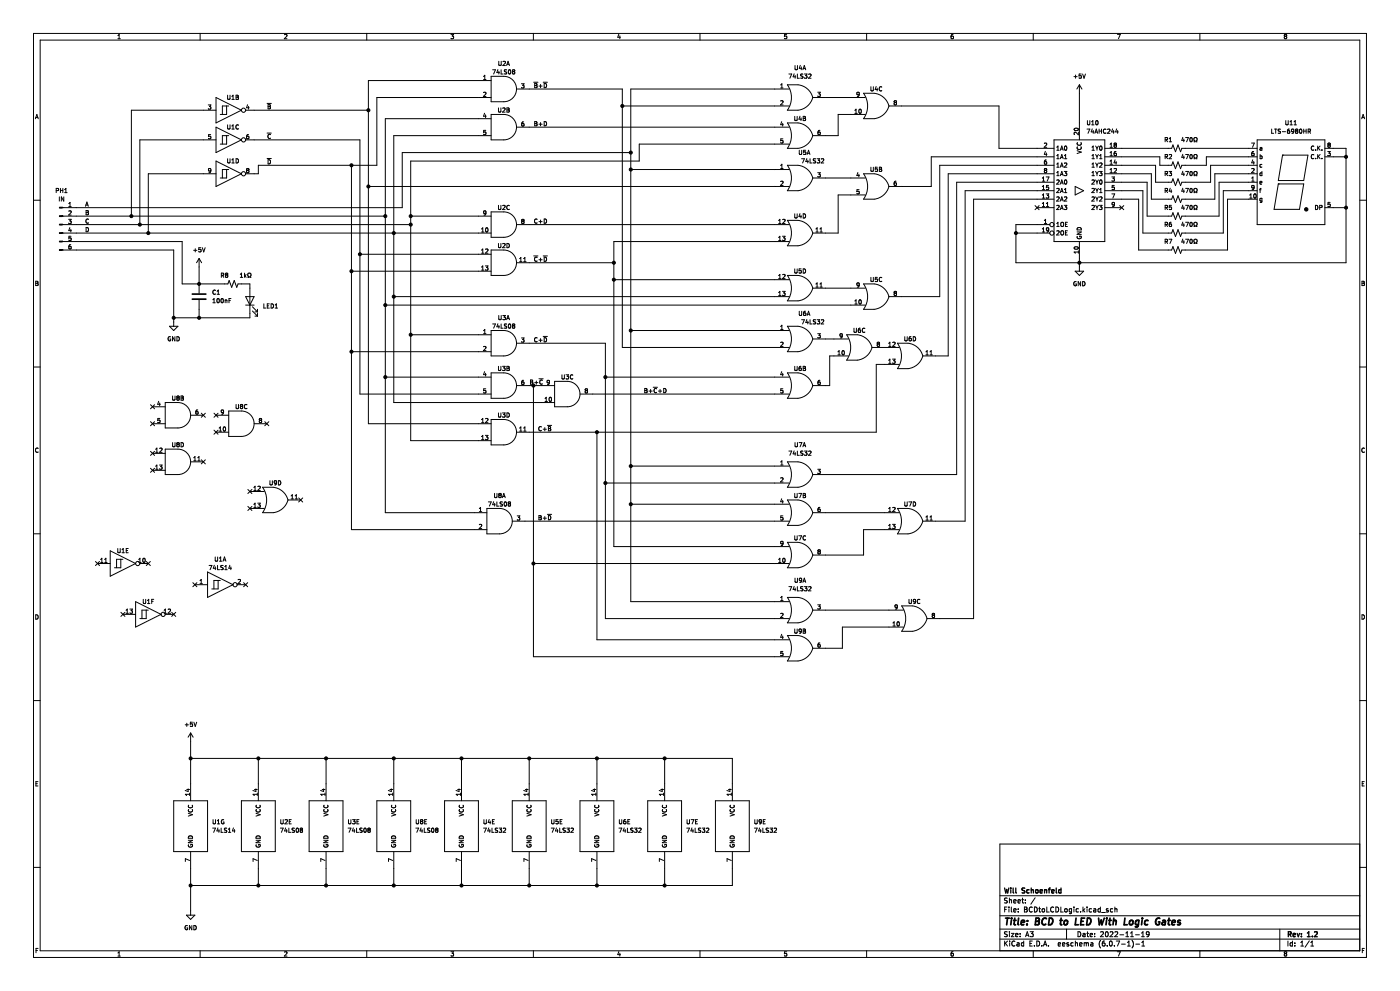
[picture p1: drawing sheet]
<svg xmlns="http://www.w3.org/2000/svg" width="420mm" height="297mm" viewBox="0 0 420 297" stroke-linecap="round" stroke-linejoin="round" font-family="sans-serif">
<path d="M.1 0h419.9v296.9h-419.9z" fill-rule="evenodd" fill="#fff" stroke="#fff" stroke-width=".3"/>
<g fill="none" stroke="#000" stroke-width=".3">
<path d="M10.1 10h399.8v276.9h-399.8zM12.1 12h395.8v272.9h-395.8zM35.4 11.6h.7M35.4 10.7l.3-.4v1.3M60 10v2M85.4 10.4l.5-.1 .2 .4-.8 .9h.8M110 10v2M135.3 10.3h.8l-.4 .5 .3 .1v.6h-.7M149.6 18.4v1l.3 .2 .5-.2v-1M150.9 18.5l.5-.1 .2 .3-.8 .9h.8M152 19.6l.4-1.2 .4 1.2M152.1 19.3h.6"/>
<path d="M160 10v2M185.6 10.2l-.3 1h.8M185.9 10.7v.9M210 10v2M236 10.3h-.6l-.1 .6h.6l.1 .6h-.7M238.5 19.6v1.1l.3 .2 .4-.2v-1.1M240.1 19.6l-.3 .9h.8M260 10v2M285.9 10.3l-.5 .3-.1 .8 .3 .2 .4-.1-.1-.6-.3-.1-.3 .2M310 10v2M335.2 10.3h.9l-.6 1.3M360 10v2"/>
<path d="M385.5 10.9l-.2 .2 .2 .5 .5-.2-.2-.5M385.5 10.9l-.2-.3 .2-.3 .5 .3-.2 .3M385.5 10.9h.3M10.6 35.6l.5-1.3 .4 1.3M10.7 35.2h.7M62.5 31.4h.8l-.5 .5 .4 .2v.5h-.7M64.8 29.2l7.6 3.8-7.6 3.8zM64.8 38.1l7.6 3.8-7.6 3.8zM64.8 33h-25.4v31.8M68 31.8v2.5h-1.9M68.3 37.4v1l.2 .3 .5-.3v-1M68.3 28.5v1.1l.2 .2 .4-.1"/>
<path d="M68.6 31.8h-1.9v2.5M68.9 29.7h.1M69 28.5l-.1 1.2M69.6 38.7h.7M69.6 29.8h.7M69.6 28.9l.3-.4v1.3M69.6 37.8l.3-.4v1.3M70.8 28.5l.7 .3-.3 .3 .3 .5-.2 .2h-.5zM70.8 29.1h.4M71.5 37.5a.56 .56 0 0 0-.7 .6 .56 .56 0 0 0 .7 .5M72.4 33a.63 .63 0 0 1 .7-.6 .63 .63 0 0 1 .6 .6M72.4 33a.63 .63 0 0 0 .7 .7 .63 .63 0 0 0 .6-.7"/>
<path d="M73.7 33h36.8M74.3 31.4l-.3 .9h.8M74.6 31.9v.8M80.1 39.9h1.3M80.1 31h1.3M80.4 31.4l.7 .2-.3 .4 .3 .4-.2 .2h-.5zM80.4 32h.4M145.1 27.8l.5-.2 .2 .4-.8 .9h.8M145.1 22.9l.3-.3v1.2M145.1 23.8h.7M145.4 33.9l-.3 .9h.8M145.7 34.4v.9"/>
<path d="M145.7 39.1h-.6v.6l.6-.1v.6h-.6M147.3 34.3h3.8a3.8 3.8 0 0 1 3.9 3.8 3.8 3.8 0 0 1-3.9 3.8h-3.8zM147.3 22.9h3.8a3.8 3.8 0 0 1 3.9 3.8 3.8 3.8 0 0 1-3.9 3.8h-3.8zM147.3 35.6h-31.7v118.1h30.5M147.3 29.2h-34.2v20.3h-35.6v2.6h-3.8M147.3 24.1h-36.8v102.9h36.8M147.8 20.9h.8l-.5 1.3M149.4 20.8l-.3 1h.7M149.5 32.3v1.1l.3 .2 .5-.2v-1.1M149.7 21.3v.9M150.3 20.9v1.3h.6M150.8 32.5l.5-.2 .2 .4-.7 .9h.7"/>
<path d="M152 21h-.6a.53 .53 0 0 0 .6 .7l-.1 .4h-.6M152.1 32.3l.6 .3-.2 .3 .3 .5-.2 .2h-.5zM152.1 32.9h.4M152.6 21h.1a.55 .55 0 0 1 .6 .5 .55 .55 0 0 1-.7 .6zM153 21h.1M154 21.5l-.3 .2 .3 .5 .4-.3-.2-.4M154 21.5h.2M154.3 21h-.5l.2 .5M154.3 21h.1M154.4 21l-.2 .5M155 26.7h31.7v77.4h50M155 38.1h81.7"/>
<path d="M156.4 25.1h.8l-.4 .5 .4 .1v.5h-.8M157.1 36.5l-.5 .3-.1 .8 .2 .2 .5-.1-.1-.6-.4-.1-.2 .3M160.1 24.6h1.3M160.4 36.4l.7 .3-.3 .3 .3 .5-.2 .2h-.5zM160.4 25.6h.4M160.4 25l.7 .2-.3 .4 .3 .4-.2 .3h-.5zM160.4 37h.4M161.7 25.8h1M161.7 37.2h1M162.2 25.3v1M162.2 36.7v1M163 24.6h1.2"/>
<path d="M163.3 36.4a.64 .64 0 0 1 .7 .7 .64 .64 0 0 1-.7 .6zM163.3 25a.64 .64 0 0 1 .7 .6 .64 .64 0 0 1-.7 .7zM186.7 31.8h50M234.2 30.3l.5-.1 .2 .3-.8 .9h.8M234.2 25.5l.4-.4v1.3M234.2 26.4h.7M234.5 36.5l-.3 .9h.8M234.8 37v.8M236.2 36.8a7.4 7.4 0 0 1 5.4 .8 5.1 5.1 0 0 1 2.2 3.1 5.2 5.2 0 0 1-4.4 3.8h-3.2a6.6 6.6 0 0 0 0-7.7zM236.2 25.4a7.4 7.4 0 0 1 5.4 .8 5.1 5.1 0 0 1 2.2 3 5.2 5.2 0 0 1-4.4 3.8h-3.2a6.6 6.6 0 0 0 0-7.6zM236.7 22.2h.8l-.5 1.2M236.7 26.7h-47.5v153.6h47.5"/>
<path d="M238.2 22.1l-.3 .9h.8M238.4 34.9v1l.3 .2 .4-.2v-1M238.5 22.6v.8M239.2 22.2v1.2h.6M240 34.8l-.3 .9h.8M240.3 35.3v.8M240.4 20.1v.8M240.9 20.9l.4-1.3 .4 1.3M240.9 22.2l-.7 .1a.53 .53 0 0 0 .6 .7v.4h-.6M241 34.9l.6 .2-.2 .4 .3 .4-.3 .2h-.4zM241 35.5h.4M241 20.5h.6"/>
<path d="M241.3 22.2h.8l-.4 .5 .3 .1v.5h-.7M242.7 22.2h.5M242.7 22.2l-.1 .1M243.2 22.2l.1 .1M243.3 22.3v.4l-.8 .7h.8M243.8 29.2h15.8M245.3 27.6h.8l-.4 .5 .3 .1v.6h-.7M246 39.1l-.6 .3v.7l.2 .2 .4-.1v-.6l-.4-.1-.2 .3M256.4 33.1l.4-.4v1.3M256.4 34h.8M257.8 32.8l.2-.1a.62 .62 0 0 1 .4 .7 .62 .62 0 0 1-.6 .5l-.1-.4zM257.8 28.2l-.3 .2h-.3l-.1-.6 .4-.2 .3 .3-.1 .7-.5 .3"/>
<path d="M259.1 28a7.4 7.4 0 0 1 5.4 .7 5.1 5.1 0 0 1 2.2 3.1 5.2 5.2 0 0 1-4.5 3.8h-3.1a6.6 6.6 0 0 0 0-7.6zM259.6 34.3h-8.2v6.4h-7.6M261.3 26v1l.2 .3 .5-.3v-1M262.8 25.9l-.3 .9h.8M263.1 26.4v.9M264.5 26.1a.56 .56 0 0 0-.8 .5 .56 .56 0 0 0 .8 .5M266.7 31.8h33v12.7h16.5M268.2 30.4v.1M268.2 30.5l.3 .2M268.2 30.4l.3-.2 .5 .2M268.5 30.7l-.3 .3 .3 .4 .5-.2-.3-.5M268.5 30.7h.2"/>
<path d="M269 30.4v.1M269 30.5l-.3 .2M322.2 23h1M322.4 38.5a.61 .61 0 0 1 .7-.2 .61 .61 0 0 1 .3 .7 .62 .62 0 0 1-.7 .2 .62 .62 0 0 1-.4-.6zM322.7 22.5v.9M323.5 39.6v.8l-.9-.8-.4 .3 .2 .4M323.8 25.4l-.7 1.3M323.8 25.4v16.5M323.8 25.4l.8 1.3M324.4 22.2h-.6l-.1 .6 .6-.1 .1 .6h-.7M324.8 22.2l.4 1.2 .4-1.2M326.1 38.7h.8l-.5 1.3"/>
<path d="M326.2 36.1v1.1l.3 .2 .4-.2v-1.1M327.5 37.4h.7M327.5 36.5l.4-.4v1.3M327.7 38.6l-.3 .9h.8M328 39.1v.9M328.5 40l.4-1.3 .4 1.3M328.6 39.6h.6M328.8 36.3l.2-.2a.62 .62 0 0 1 .5 .7 .62 .62 0 0 1-.6 .6l-.2-.5zM329.7 39.3h.8M329.7 38.7v1.3M330.5 38.7v1.3M331.8 38.8a.56 .56 0 0 0-.8 .5 .56 .56 0 0 0 .8 .5"/>
<path d="M332.3 38.8l.5-.1 .2 .3-.8 1h.8M333.8 38.6l-.3 .9h.8M334.1 39.1v.9M335 38.6l-.3 .9h.8M335.3 39.1v.9M381.5 38.7v1.3h.6M382.3 38.7h.8M382.7 38.7v1.3M384.2 38.7l-.7 .1a.53 .53 0 0 0 .6 .7l-.1 .4h-.6M384.7 39.5h1M385.7 36.1v1.1l.3 .2 .5-.2v-1.1M386.8 38.7l-.5 .3-.1 .7 .3 .3 .4-.2-.1-.6h-.3l-.3 .2"/>
<path d="M387 37.4h.7M387 36.5l.4-.4v1.3M387.5 38.8h.6l-.1 .6h-.5zM388.2 39.4l-.3 .5-.4 .1M388.2 39.2l-.1 .2M388.2 37.4h.7M388.2 36.5l.4-.4v1.3M388.7 38.8l.2 .4M388.8 38.7l.5 .1-.2 .4M388.8 38.7l-.1 .1M388.9 39.2l-.3 .3 .3 .5 .5-.3-.3-.5M388.9 39.2h.2"/>
<path d="M390 38.7h.1a.62 .62 0 0 1 .5 .6 .62 .62 0 0 1-.6 .6l-.2-.4zM390 38.7v.1M391.1 38.7v1.3M391.1 39.3h.7M391.8 38.7v1.3M392.7 39.4l.5 .6M393 38.7h-.6v1.3M393 38.7l.1 .1M393.1 38.8l-.1 .5-.6 .1M408.5 35.6l.4-1.3 .5 1.3M408.6 35.2h.6M16.9 57.1h.6v-.5l-.6-.1v1.2"/>
<path d="M17.8 59v1.3M18.1 56.5v1.2M18.1 57.1h.8M18.9 56.5v1.2M19.1 59v1.3l-.7-1.3v1.3M19.4 57.7h.7M19.4 56.8l.4-.3v1.2M63.2 40.3h-.6l-.1 .6h.6l.1 .6h-.7M63.3 51l-.3 .3-.3-.1-.1-.6 .4-.1 .3 .2-.1 .8-.5 .3M64.8 52.1h-20.3v17.8M64.8 41.9h-22.8v25.4M64.8 48.3l7.6 3.8-7.6 3.8z"/>
<path d="M68 50.8v2.5h-1.9M68 40.7v2.5h-1.9M68.3 47.6v1l.2 .2h.4M68.6 40.7h-1.9v2.5M68.6 50.8h-1.9v2.5M68.9 48.7v.1M69 47.6l-.1 1.1M69.6 48.8h.7M69.6 47.9l.3-.3v1.2M70.8 47.6a.64 .64 0 0 1 .8 .6 .64 .64 0 0 1-.8 .6zM72.4 41.9a.63 .63 0 0 1 .7-.6 .63 .63 0 0 1 .6 .6M72.4 41.9a.63 .63 0 0 0 .7 .7 .63 .63 0 0 0 .6-.7"/>
<path d="M72.4 52.1a.63 .63 0 0 1 .7-.7 .63 .63 0 0 1 .6 .7M72.4 52.1a.63 .63 0 0 0 .7 .6 .63 .63 0 0 0 .6-.6M73.7 41.9h34.3v76.2h39.3M74.1 40.5l-.1 .9 .2 .2 .4-.1v-.6l-.4-.1-.2 .3M74.2 51l-.2-.2 .2-.3 .5 .2-.2 .3M74.2 51l-.2 .3 .2 .5 .5-.3-.2-.5M74.2 51h.3M74.2 40.4l-.1 .1M74.6 40.3l-.4 .1M80.1 47.5h1.3M80.4 47.9a.64 .64 0 0 1 .8 .6 .64 .64 0 0 1-.8 .6zM81.1 40.4a.56 .56 0 0 0-.7 .5 .56 .56 0 0 0 .7 .5"/>
<path d="M105.4 49.5v109.2h40.7M110.5 55.9h126.2M147.3 40.7h-29.2v79.9h48.3M189.2 45.7h-68.5v16.5h-102M189.2 50.8h47.5M234.2 54.4l.5-.1 .2 .4-.8 .9h.8M234.2 50.5h.7M234.2 49.6l.4-.4v1.3M234.9 41.6h-.6l-.1 .6 .6-.1 .1 .7h-.7M236.2 49.5a7.4 7.4 0 0 1 5.4 .8 5.1 5.1 0 0 1 2.2 3 5.2 5.2 0 0 1-4.4 3.9h-3.2a6.6 6.6 0 0 0 0-7.7zM236.7 43.2h-44.9v5.1h-68.6v83.8h24.1M239.8 45v1.1l.2 .2 .5-.2v-1.1"/>
<path d="M240.5 47.6h.8l-.5 1.2M241.7 45h-.6l-.1 .6h.7v.6h-.7M242 47.5l-.3 .9h.8M242.1 46.3l.5-1.3 .4 1.3M242.3 45.9h.6M242.3 48v.8M243 47.6v1.2h.6M243.8 53.3h15.8M244.7 47.6l-.7 .1a.53 .53 0 0 0 .6 .7v.4h-.6M245.1 47.6h.8l-.4 .5 .4 .1v.5h-.8M245.3 51.8h.8l-.4 .4 .3 .2v.5h-.7M246.4 47.7l.5-.1 .2 .3-.8 .9h.8"/>
<path d="M257.4 51.7l-.3 .9h.7M257.7 52.2v.8M257.7 56.8h-.6v.6h.6v.6h-.6M259.1 52.1a7.4 7.4 0 0 1 5.4 .7 5.1 5.1 0 0 1 2.2 3.1 5.2 5.2 0 0 1-4.5 3.8h-3.1a6.6 6.6 0 0 0 0-7.6zM259.6 58.4h-8.2v11.5h-7.6M261.3 50.1v1l.2 .3 .5-.3v-1M263.2 50.1h-.6l-.1 .6h.6l.1 .6h-.7M263.8 50.1l.7 .3-.3 .3 .3 .4-.2 .3h-.5zM263.8 50.7h.4M268.8 54.3l-.5 .3-.1 .7 .3 .3 .4-.1-.1-.7h-.3l-.3 .2M312.7 56.8h.7M312.7 54.3h.7"/>
<path d="M312.7 59.4h.7M312.7 53.4l.4-.4v1.3M312.7 55.9l.4-.3v1.2M312.7 58.5l.4-.4v1.3M313.3 43l.5-.1 .2 .3-.8 .9h.8M313.5 51l-.2-.2 .2-.3 .5 .2-.2 .3M313.5 51l-.2 .3 .2 .5 .5-.3-.2-.5M313.5 51h.3M313.6 45.4l-.3 .9h.8M313.8 58.1h.8l-.4 .5 .4 .1v.6h-.8M313.8 53h.9l-.6 1.3M313.9 48l-.5 .3-.1 .7 .2 .2 .5-.1-.1-.6-.4-.1-.2 .3"/>
<path d="M313.9 45.8v.9M314.6 55.6h-.6l-.1 .6 .6-.1 .1 .6h-.7M316.2 49.5h-34.3v39.4h-15.2M316.2 52.1h-31.7v54.6h-7.7M316.2 47h-36.8v8.9h-12.7M316.2 57.2h-26.7v99h-12.7M316.2 59.7h-24.1v125.7h-14M316.2 54.6h-29.2v87.6h-43.2M316.2 41.9h15.2v30.5h-15.2zM317 56.6l.5-.1 .3 .3-.8 .9h.8M317 59.1l.5-.1 .3 .4-.8 .9h.8M317 50.1h.8"/>
<path d="M317 52.7h.8M317 47.6h.8M317 54l.5-.1 .3 .4-.8 .9h.8M317 45h.8M317 49.2l.4-.4v1.3M317 44.1l.4-.3v1.2M317 46.7l.4-.4v1.3M317 51.7l.4-.3v1.3M318.1 57.7l.4-1.2 .5 1.2M318.1 55.2l.4-1.3 .5 1.3M318.1 45l.4-1.2 .5 1.2M318.1 47.6l.4-1.3 .5 1.3"/>
<path d="M318.1 50.1l.4-1.3 .5 1.3M318.1 52.7l.4-1.3 .5 1.3M318.2 47.2h.6M318.2 52.3h.6M318.2 59.9h.6M318.2 57.4h.6M318.2 54.8h.6M318.2 44.7h.6M318.2 49.7h.6M319.3 51.4h.8l-.5 .5 .4 .1v.5h-.7M319.3 49l.5-.2 .3 .4-.8 .9h.8M319.3 59.1l.5-.1 .3 .4-.8 .9h.8"/>
<path d="M319.3 57.7h.8M319.3 47.6h.8M319.3 56.8l.4-.3v1.2M319.3 46.7l.4-.4v1.3M319.4 43.9l.2-.1a.62 .62 0 0 1 .5 .6 .62 .62 0 0 1-.6 .6l-.2-.5zM319.4 54l.2-.1a.62 .62 0 0 1 .5 .7 .62 .62 0 0 1-.6 .5l-.2-.4zM322.6 55.9l2.5 1.3-2.5 1.2zM323.1 45.2l1.3 .4-1.3 .4M323.2 42.7a.56 .56 0 0 0 .6 .8 .56 .56 0 0 0 .5-.8M323.2 44a.56 .56 0 0 0 .6 .8 .56 .56 0 0 0 .5-.8M327.6 50.1h.7M327.6 56.6l.5-.1 .2 .3-.8 .9h.8"/>
<path d="M327.6 52.7h.7M327.6 47.6h.7M327.6 54l.5-.1 .2 .4-.8 .9h.8M327.6 59.1l.5-.1 .2 .4-.8 .9h.8M327.6 45h.7M327.6 44.1l.4-.3v1.2M327.6 46.7l.4-.4v1.3M327.6 49.2l.4-.4v1.3M327.6 51.7l.4-.3v1.3M328.7 51.4l.4 .6M328.7 48.8l.4 .7M328.7 46.3l.4 .7"/>
<path d="M328.7 43.8l.4 .6M328.7 53.9l.4 .7M328.7 56.5l.4 .6M328.7 59l.4 .7M329.1 44.4v.6M329.1 47v.6M329.1 49.5v.6M329.1 52v.7M329.1 54.6v.6M329.1 57.1v.6M329.1 59.7v.6M329.5 51.4l-.4 .6"/>
<path d="M329.5 48.8l-.4 .7M329.5 46.3l-.4 .7M329.5 43.8l-.4 .6M329.5 53.9l-.4 .7M329.5 56.5l-.4 .6M329.5 59l-.4 .7M329.8 51.4h.8l-.4 .5 .4 .1v.5h-.8M329.9 46.7l.3-.4v1.3M329.9 49l.5-.2 .2 .4-.8 .9h.8M329.9 57.7h.7M329.9 47.6h.7M329.9 59.1l.5-.1 .2 .4-.8 .9h.8"/>
<path d="M329.9 56.8l.3-.3v1.2M330 43.9l.2-.1a.62 .62 0 0 1 .4 .6 .62 .62 0 0 1-.5 .6l-.2-.5zM330 54l.2-.1a.62 .62 0 0 1 .4 .7 .62 .62 0 0 1-.5 .5l-.2-.4zM331.4 57.2h11.5v12.7h8.6l.4-1.1 .7 2.1 .8-2.1 .8 2.1 .3-1h12.5v-12.7h10.1M331.4 59.7h10.2v15.2h9.9l.4-1 .7 2 .8-2 .8 2 .3-1h13.8v-15.2h8.8M331.4 52.1h14v7.6h6.1l.4-1 .7 2 .8-2 .8 2 .3-1h9.9v-7.6h12.7M331.4 49.5h15.3v5.1h4.8l.4-1 .7 2 .8-2 .8 2 .3-1h8.7v-5.1h13.9M331.4 54.6h12.7v10.2h7.4l.4-1 .7 2 .8-2 .8 2 .3-1h11.2v-10.2h11.4M331.4 44.5h20.1l.4-1.1 .7 2.1 .8-2.1 .8 2.1 .3-1h22.6M331.4 47h16.5v2.5h3.6l.4-1 .7 2.1 .8-2.1 .8 2.1 .3-1.1h7.4v-2.5h15.2M333 51.8h.7M333 46.7h.7"/>
<path d="M333 44.1h.7M333 50.9l.4-.4v1.3M333 43.2l.4-.3v1.2M333 45.8l.4-.4v1.3M333 48.3l.4-.3v1.2M333 49.2h.7M333.6 53h.7l-.4 .5 .4 .1v.6h-.7M333.6 58.1h.8l-.5 1.3M334.2 50.6l.5-.1 .2 .4-.7 .9h.7M334.3 55.6h-.6l-.1 .6 .6-.1 .1 .6h-.7M334.5 43.4l-.3 .3 .3 .4 .4-.2-.2-.5M334.5 43.4l-.3-.2 .3-.3 .4 .2-.2 .3"/>
<path d="M334.5 43.4h.2M334.5 47.9l-.3 .9h.8M334.8 45.4l-.5 .3-.1 .7 .3 .3 .4-.1-.1-.6-.3-.1-.3 .2M334.8 48.4v.8M349.5 52h.7v-.5l-.7-.1v1.3M349.5 41.9l.7-.1v-.5l-.7-.1v1.3M349.8 57.1l.5 .6M349.8 52l.5 .7M349.8 41.9l.5 .6M349.8 47l.5 .6M350.2 46.9l-.7 .1M350.2 56.5h-.7v1.2"/>
<path d="M350.2 56.5v.1M350.2 46.8v-.4l-.7-.1v1.3M350.2 56.6v.5h-.7M350.2 46.8v.1M350.7 51.4h.8l-.4 .5 .3 .1v.5h-.7M350.8 46.4l.4-.1 .3 .4-.8 .9h.8M350.8 42.5h.7M350.8 41.6l.3-.4v1.3M351.1 56.4l-.3 .9h.7M351.4 56.9v.8M354.8 56.4l-.3 .9h.8M354.8 51.3l-.3 .9h.8"/>
<path d="M354.8 41.2l-.3 .9h.8M354.8 46.2l-.3 .9h.8M355.1 41.6v.9M355.1 46.7v.9M355.1 51.8v.9M355.1 56.9v.8M355.7 51.4h.8l-.5 1.3M355.7 56.5h.8l-.5 1.2M355.7 41.2h.8l-.5 1.3M355.7 46.3h.8l-.5 1.3M357.1 51.5l.2-.1a.62 .62 0 0 1 .4 .6 .62 .62 0 0 1-.6 .6l-.1-.4zM357.1 56.6v-.1a.55 .55 0 0 1 .6 .6 .55 .55 0 0 1-.6 .5z"/>
<path d="M357.1 41.3l.2-.1a.62 .62 0 0 1 .4 .7 .62 .62 0 0 1-.6 .5l-.1-.4zM357.1 46.4l.2-.1a.62 .62 0 0 1 .4 .7 .62 .62 0 0 1-.6 .5l-.1-.4zM357.5 56.5l.1 .1M358.2 47.6h.3v-.3a.54 .54 0 0 1-.3-.7 .54 .54 0 0 1 .7-.2l.2 .6-.3 .6h.3M358.2 52.7h.3v-.3a.54 .54 0 0 1-.3-.7 .54 .54 0 0 1 .7-.3l.2 .6-.3 .7h.3M358.2 57.7h.3v-.2a.54 .54 0 0 1-.3-.8 .54 .54 0 0 1 .7-.2l.2 .6-.3 .6h.3M358.2 42.5h.3v-.2a.54 .54 0 0 1-.3-.8 .54 .54 0 0 1 .7-.2l.2 .6-.3 .6h.3M374.9 59.4h.7M374.9 58.5l.4-.4v1.3M375.5 42.9h.8l-.5 1.2M375.5 54.3h.7M375.5 50.6l.5-.1 .2 .4-.7 .9h.7"/>
<path d="M375.5 53.4l.4-.4v1.3M375.8 47.9l-.3 .9h.8M376.1 48.4v.8M376.1 45.4l-.5 .3-.1 .7 .3 .3 .4-.1-.1-.6-.3-.1-.3 .2M376.2 56.1l-.2 .3-.4-.1v-.6l.4-.1 .2 .2v.7l-.6 .3M376.3 58.2h-.1M376.3 58.2l.1-.1a.62 .62 0 0 1 .5 .7 .62 .62 0 0 1-.6 .5l-.2-.4zM377.1 41.9h20.4v25.4h-20.4zM377.9 56.9h.4M378 54.8l.6-.2-.1-.2-.5 .1v.6h.5M378 46.3v1.2h.5l.1-.7h-.6M378 44.2l.6 .2v.6h-.4l-.2-.4 .6-.1"/>
<path d="M378.3 56.5l-.3 .1v1.1M378.6 49.3h-.4l-.2 .2 .1 .6h.5M378.6 51.9l-.4-.1-.2 .2 .1 .6h.5M378.6 59.5l-.4-.1-.2 .3 .1 .5h.5M378.6 51.4v1.3M378.6 59.4v1.1l-.3 .2-.3-.1M383.5 55.1h.1M383.5 55.1h7.6l-1.3 7.6h-7.6zM384.8 46.5h.1M384.8 46.5h7.6l-1.3 7.6h-7.6zM394.2 43.9a.56 .56 0 0 0-.8 .5 .56 .56 0 0 0 .8 .5M394.2 46.4a.56 .56 0 0 0-.8 .5 .56 .56 0 0 0 .8 .6"/>
<path d="M394.7 47.6h.1M394.7 45h.1M394.8 47.5l-.1 .1M394.8 45h-.1M395.3 43.8v1.2M395.3 46.3v1.3M395.5 46.8l.5 .8M395.5 44.3l.5 .7M396 43.8l-.7 .7M396 46.3l-.7 .7M396.6 47.6h.1M396.6 45h.1"/>
<path d="M396.6 47.5v.1M397.5 44.5h6.3v34.2h-99v-11.4h10.1M397.5 47h6.3M398.3 45.4h.8l-.4 .5 .3 .1v.6h-.7M398.6 43.4l-.2-.2 .2-.3 .5 .2-.2 .3M398.6 43.4l-.2 .3 .2 .4 .5-.2-.2-.5M398.6 43.4h.3M10.1 60h2M18.7 72.4h35.9v12.7h13.8l.3-1 .8 2 .8-2 .7 2 .4-1h3.6v10.1h-22.9M18.7 74.9h33.4v22.9M18.7 69.9h128.6M18.7 64.8h96.9"/>
<path d="M18.7 67.3h104.5M20.6 65.7h.8l-.5 .5 .4 .1v.6h-.7M20.6 61.9h.8M20.6 63.3l.5-.1 .3 .4-.8 .9h.8M20.6 61l.4-.3v1.2M20.9 68.2l-.3 .9h.8M21.2 73.3l-.5 .3-.1 .8 .3 .2 .4-.1-.1-.6-.3-.1-.3 .3M21.2 68.7v.8M21.3 70.8h-.6l-.1 .6h.6l.1 .6h-.7M25.6 61.8l.5-1.2 .4 1.2M25.8 61.5h.6M25.8 68.2a.64 .64 0 0 1 .8 .6 .64 .64 0 0 1-.8 .6z"/>
<path d="M25.8 63.1l.7 .2-.2 .4 .3 .4-.3 .3h-.5zM25.8 63.7h.5M26.6 65.8a.56 .56 0 0 0-.8 .5 .56 .56 0 0 0 .8 .5M58.1 75h1M58.6 74.5v1M59.7 77.5v10.4M59.7 77.5l-.7 1.2M59.7 77.5l.8 1.2M60.3 74.2h-.6l-.1 .6h.6l.1 .6h-.7M60.7 74.2l.4 1.3 .4-1.3M108 76.2h39.3M123.2 64.8h24.1"/>
<path d="M144.5 68.6l.3-.3v1.2M144.5 75l.3-.4v1.3M144.5 69.5h.7M144.5 75.9h.7M145.6 79.7h.8l-.4 .5 .3 .1v.5h-.7M145.7 74.7l.5-.1 .2 .4-.8 .9h.8M145.8 68.4l.2-.1a.62 .62 0 0 1 .4 .6 .62 .62 0 0 1-.5 .6l-.2-.4zM145.8 63.7l-.2 .3-.4-.1-.1-.6 .5-.1 .2 .2-.1 .8-.5 .3M146.3 69.4l-.1 .1M147.3 63.5h3.8a3.8 3.8 0 0 1 3.9 3.8 3.8 3.8 0 0 1-3.9 3.8h-3.8zM147.3 74.9h3.8a3.8 3.8 0 0 1 3.9 3.8 3.8 3.8 0 0 1-3.9 3.8h-3.8zM149.5 61.5v1.1l.3 .2 .5-.2v-1.1"/>
<path d="M149.5 73v1l.3 .2 .5-.2v-1M150.8 73.1l.5-.1 .2 .3-.7 .9h.7M150.8 61.7l.5-.2 .2 .4-.7 .9h.7M152.1 73a.64 .64 0 0 1 .7 .6 .64 .64 0 0 1-.7 .6zM152.8 61.7a.56 .56 0 0 0-.8 .5 .56 .56 0 0 0 .8 .5M155 67.3h81.7M155 78.7h29.2M155.9 77.5l.4-.3v1.2M155.9 78.4h.7M156.5 66l.2-.3 .5 .3M156.5 66h.1M156.5 66l.2 .3"/>
<path d="M156.7 66.3l-.2 .2 .2 .5 .5-.2-.2-.5M156.7 66.3h.3M157.1 77.5l.4-.3v1.2M157.1 78.4h.7M157.2 66h.1M157.2 66l-.2 .3M160.1 76.7h1.3M161.1 65.8a.56 .56 0 0 0-.8 .5 .56 .56 0 0 0 .8 .5M161.1 77.2a.56 .56 0 0 0-.8 .5 .56 .56 0 0 0 .8 .5M161.7 66.4h1M161.7 77.8h1M162.2 65.9v1"/>
<path d="M162.2 77.4v.9M163 76.7h1.2M163.3 65.6a.64 .64 0 0 1 .7 .7 .64 .64 0 0 1-.7 .6zM163.3 77.1a.64 .64 0 0 1 .7 .6 .64 .64 0 0 1-.7 .6zM233.6 66.1l.4-.4v1.3M233.6 71.2l.4-.4v1.3M233.6 67h.7M233.6 72.1h.7M234.7 70.8h.8l-.4 .5 .4 .1v.6h-.8M234.8 65.9l.5-.2 .2 .4-.8 .9h.8M236.2 66a7.4 7.4 0 0 1 5.4 .8 5.1 5.1 0 0 1 2.2 3.1 5.2 5.2 0 0 1-4.4 3.8h-3.2a6.6 6.6 0 0 0 0-7.7zM236.7 72.4h-52.5v91.4h52.5"/>
<path d="M238.4 64.1v1l.3 .2 .4-.2v-1M240 64l-.3 .9h.8M240.3 64.5v.8M241 64.1a.64 .64 0 0 1 .7 .6 .64 .64 0 0 1-.7 .6zM244.8 68.6l.3-.3v1.2M244.8 69.5h.7M246 68.6l.3-.3v1.2M246 69.5h.7M304.8 69.9h10.1M310.5 61.6l1.2 1.2M311.1 62.2h5.1M311.7 61.6l-1.2 1.2"/>
<path d="M312.7 61.9h.7M312.7 69.5h.7M312.7 61l.4-.3v1.2M312.7 68.6l.4-.3v1.2M313.3 67h.7M313.3 66.1l.4-.4v1.3M313.9 61.9h.7M313.9 61l.4-.3v1.2M314.6 68.8l-.2 .3-.4-.1v-.6l.4-.1 .2 .2v.7l-.6 .3M317 69.3l.5-.1 .3 .3-.8 .9h.8M317 67.9h.8M317 61.7l.5-.2 .3 .4-.8 .9h.8"/>
<path d="M317 67l.4-.4v1.3M318.1 62.8l.4-1.3 .5 1.3M318.1 60.3l.4-1.3 .5 1.3M318.2 62.4h.6M318.3 66.8l.2-.2 .5 .2-.1 1-.6-.1zM318.3 69.3l.2-.1 .5 .1-.1 1.1-.6-.2zM319.3 61.5h.8l-.5 .5 .4 .1v.6h-.7M319.6 67.2h.5M319.6 69.8h.5M320.2 66.6h-.6v1.3h.6M320.2 69.2h-.6v1.2h.6M322.4 74.1a.61 .61 0 0 1 .7-.2 .61 .61 0 0 1 .3 .6 .62 .62 0 0 1-.7 .3 .62 .62 0 0 1-.4-.7z"/>
<path d="M323.1 69.5h1.3l-1.3 .7h1.3M323.2 70.8a.58 .58 0 0 0 .6 .8 .58 .58 0 0 0 .5-.8h-.4v.2M323.3 68.3a.66 .66 0 0 1 .8-.1 .66 .66 0 0 1 .3 .7h-1.3zM323.5 75.2v.7M323.5 75.5h-1.3l.4 .4M323.8 72.4v8.9M327.6 61.7l.5-.2 .2 .4-.8 .9h.8M328.7 61.5l.4 .7M329.1 62.2v.6M329.5 61.5l-.4 .7M329.8 61.5h.8l-.4 .5 .4 .1v.6h-.8M331.4 62.2h5.1"/>
<path d="M334.3 61.2l-.2 .2h-.4v-.6l.4-.1 .2 .2v.7l-.6 .3M335.9 61.6l1.2 1.2M337.1 61.6l-1.2 1.2M349.5 62.2l.7-.1v-.4l-.7-.2v1.3M349.5 67.3l.7-.1v-.5l-.7-.1v1.3M349.5 72.4l.7-.1v-.5l-.7-.1v1.3M349.8 72.4l.5 .6M349.8 67.3l.5 .6M349.8 62.2l.5 .6M350.7 71.7h.8l-.5 1.3M350.8 67.3l.2-.2 .5 .2-.1 .5h-.5M350.8 67.8h.1"/>
<path d="M351.4 66.6l-.6 .3v.9M351.4 61.5h-.6v.6h.6v.6h-.6M354.8 71.6l-.3 .9h.8M354.8 66.6l-.3 .9h.8M354.8 61.5l-.3 .9h.8M355.1 62v.8M355.1 67v.9M355.1 72.1v.9M355.7 71.7h.8l-.5 1.3M355.7 66.6h.8l-.5 1.3M355.7 61.5h.8l-.5 1.3M357.1 71.8l.2-.1a.62 .62 0 0 1 .4 .7 .62 .62 0 0 1-.6 .5l-.1-.4z"/>
<path d="M357.1 66.7l.2-.1a.62 .62 0 0 1 .4 .7 .62 .62 0 0 1-.6 .5l-.1-.4zM357.1 61.7l.2-.2a.62 .62 0 0 1 .4 .7 .62 .62 0 0 1-.6 .5l-.1-.4zM357.6 67.8h-.1M358.2 62.8h.3v-.2a.54 .54 0 0 1-.3-.8 .54 .54 0 0 1 .7-.2l.2 .6-.3 .6h.3M358.2 67.9h.3v-.3a.54 .54 0 0 1-.3-.7 .54 .54 0 0 1 .7-.2l.2 .6-.3 .6h.3M358.2 73h.3v-.3a.54 .54 0 0 1-.3-.7 .54 .54 0 0 1 .7-.2l.2 .6-.3 .6h.3M394.6 61.5a.64 .64 0 0 1 .8 .7 .64 .64 0 0 1-.8 .6zM395.9 62.2l.6-.1 .1-.4-.7-.2v1.3M397.5 62.2h6.3M399 60.7h-.6v.6l.6-.1v.6h-.6M407.9 60h2M10.7 84.3l.7 .2-.3 .4 .4 .4-.3 .3h-.5z"/>
<path d="M10.7 84.9h.4M50.8 97.8h2.6l-1.3 1.3zM59.7 89.9v5.3M63.9 90.7h.7M63.9 89.8l.3-.3v1.2M64.6 87.1a.56 .56 0 0 0-.7 .5 .56 .56 0 0 0 .7 .5M65.1 88.2h.8M65.1 87.3l.4-.4v1.3M65.2 89.6l.2-.1a.62 .62 0 0 1 .4 .6 .62 .62 0 0 1-.6 .6l-.1-.4zM66.4 89.6l.2-.1a.62 .62 0 0 1 .4 .6 .62 .62 0 0 1-.5 .6l-.2-.4zM66.7 82.5l.4 .6M67 82.5h-.6"/>
<path d="M67.1 82.4l-.1-.5h-.6v1.2M67.1 82.4l-.1 .1M67.5 89.9v.8M67.6 90h-.1M67.6 90h.4l.1 .7M67.6 82.1l.3-.2 .4 .2M67.6 82.1v.1M67.6 82.2l.3 .2M67.9 82.4l-.3 .2 .3 .5 .4-.2-.2-.5M67.9 82.4h.2M68.3 82.1v.1M68.3 82.2l-.2 .2"/>
<path d="M68.7 90.1h.4M69.3 89.5h-.6v1.2M72.1 83.1h.7M72.1 82.2l.4-.3v1.2M73.4 81.9v1.2M73.5 82.6l.3 .5M73.7 91.4h2.5M73.7 88.9h2.5l-1.2 2.5zM73.8 82.3l-.4 .5M74.3 83.1h.3v-.2a.54 .54 0 0 1-.2-.8 .54 .54 0 0 1 .7-.2l.2 .6-.3 .6h.3M75.7 93.2l1.5 1.5M75.7 91.9l1.5 1.6"/>
<path d="M76.5 94.7h.7M76.5 93.5h.7M77.2 92.7v.8M77.2 94v.7M79.2 91.1v1.2h.6M80.2 91.7h.4M80.8 91.1h-.6v1.2h.6M81.3 91.1a.64 .64 0 0 1 .8 .6 .64 .64 0 0 1-.8 .6zM82.5 91.4l.4-.3v1.2M82.5 92.3h.8M105.4 81.3h41.9M115.6 91.4h144"/>
<path d="M118.1 88.9h118.6M144.5 80.1l.3-.4v1.3M144.5 81h.7M145.1 99.1l.3-.4v1.3M147.3 99.1h3.8a3.8 3.8 0 0 1 3.9 3.8 3.8 3.8 0 0 1-3.9 3.8h-3.8zM147.8 97.1h.8l-.5 1.3M149.4 97l-.3 .9h.7M149.6 94.6v1l.3 .2 .5-.2v-1M149.7 97.5v.9M150.3 97.1v1.3h.6M150.8 94.6h.8l-.4 .4 .4 .2v.5h-.8M152 95.8l.4-1.2 .4 1.2"/>
<path d="M152 97.2h-.6a.53 .53 0 0 0 .6 .7l-.1 .4h-.6M152.1 95.5h.6M152.6 97.2l.2-.1a.62 .62 0 0 1 .5 .6 .62 .62 0 0 1-.6 .6l-.2-.4zM154 97.6l-.3 .3 .3 .5 .4-.2v-.4M154 97.6l-.3-.2 .3-.3 .4 .2-.2 .3M154 97.6h.2M154.2 97.6l.1 .1M154.3 97.7l.1 .1M184.2 83.8h52.5M189.2 99.1h47.5M233.6 88.6h.7M233.6 82.6l.4-.4v1.3"/>
<path d="M233.6 87.7l.4-.4v1.3M233.6 83.5h.7M234.2 97.8l.4-.3v1.2M234.2 98.7h.7M234.7 87.3h.8l-.4 .5 .4 .1v.6h-.8M234.8 82.4l.5-.2 .2 .4-.8 .9h.8M236.2 82.5a7.4 7.4 0 0 1 5.4 .8 5.1 5.1 0 0 1 2.2 3.1 5.2 5.2 0 0 1-4.4 3.8h-3.2a6.6 6.6 0 0 0 0-7.7zM236.2 97.8a7.4 7.4 0 0 1 5.4 .7 5.1 5.1 0 0 1 2.2 3.1 5.2 5.2 0 0 1-4.4 3.8h-3.2a6.6 6.6 0 0 0 0-7.6zM238.4 80.6v1l.3 .3 .4-.3v-1M239.8 93.3v1l.2 .3 .5-.3v-1M240.4 80.6h-.7v.6l.6-.1 .1 .6h-.7M240.5 95.8h.8l-.5 1.3"/>
<path d="M241 80.6a.64 .64 0 0 1 .7 .6 .64 .64 0 0 1-.7 .7zM241.7 93.3l-.6 .3-.1 .7 .3 .3 .4-.2v-.6h-.4l-.3 .2M242 95.8l-.3 .9h.8M242.1 94.6l.5-1.3 .4 1.3M242.3 94.2h.6M242.3 96.2v.9M243 95.8v1.3h.6M243.8 86.4h15.8M244.7 95.9h-.7a.53 .53 0 0 0 .6 .7v.4h-.6M244.8 86h.7M244.8 85.1l.3-.3v1.2M245.1 95.8h.8l-.4 .5 .4 .1v.6h-.8"/>
<path d="M246 86h.7M246 85.1l.3-.3v1.2M246.4 95.9l.5-.1 .2 .4-.8 .9h.8M256.2 98.4v1l.2 .2 .5-.2v-1M256.4 91.1h.8M256.4 90.2l.4-.3v1.2M257.8 85.3l-.3 .3-.3-.1-.1-.6 .4-.1 .3 .2-.1 .7-.5 .3M257.8 90l.2-.1a.62 .62 0 0 1 .4 .6 .62 .62 0 0 1-.6 .6l-.1-.5zM258.1 98.4l-.6 .3v.7l.2 .2 .4-.1v-.6l-.4-.1-.2 .3M259.1 85.1a7.4 7.4 0 0 1 5.4 .8 5.1 5.1 0 0 1 2.2 3 5.2 5.2 0 0 1-4.5 3.8h-3.1a6.6 6.6 0 0 0 0-7.6zM259.5 98.5a.56 .56 0 0 0-.8 .5 .56 .56 0 0 0 .8 .5M261.3 83.1v1.1l.2 .2 .5-.2v-1.1"/>
<path d="M262.5 84.3h.1M262.6 84.3h.5M262.6 83.7h-.1M262.6 83.7h.5M263.1 83.7h.1M263.2 83.1h-.6l-.1 .6M263.2 83.7v.6M263.2 84.3h-.1M264.5 83.2a.56 .56 0 0 0-.8 .6 .56 .56 0 0 0 .8 .5M268.5 87.9l-.3-.3 .3-.3 .5 .3-.3 .3M268.5 87.9l-.3 .2 .3 .5 .5-.3-.3-.4M268.5 87.9h.2"/>
<path d="M322.6 81.3h2.5l-1.3 1.2zM322.9 84.5a.58 .58 0 0 0-.8 .5 .58 .58 0 0 0 .8 .5v-.4h-.2M324.2 84.4v1.3l-.7-1.3v1.3M324.8 84.4a.64 .64 0 0 1 .7 .6 .64 .64 0 0 1-.7 .7zM408.6 84.3l.7 .2-.3 .4 .3 .4-.2 .3h-.5zM408.6 84.9h.4M10.1 110h2M51.1 101a.58 .58 0 0 0-.7 .5 .58 .58 0 0 0 .8 .5v-.4h-.2M51.8 118.7v1l.2 .2 .5-.2v-1M52.5 100.9v1.3l-.8-1.3v1.3M53 119l.3 .2M53 118.9v.1"/>
<path d="M53 118.9l.3-.2 .5 .2M53.1 100.9a.64 .64 0 0 1 .7 .6 .64 .64 0 0 1-.7 .7zM53.3 119.2l-.3 .3 .3 .4 .5-.2-.3-.5M53.3 119.2h.2M53.8 118.9v.1M53.8 119l-.3 .2M54.3 118.7l.7 .2-.3 .4 .3 .4-.2 .2h-.5zM54.3 119.3h.4M105.4 105.4h41.9M115.6 113h31.7M123.2 100.3h24.1M145.1 103.9l.5-.1 .2 .4-.8 .9h.8"/>
<path d="M145.1 100h.7M145.4 111.4l-.3 .9h.8M145.7 111.9v.8M145.7 116.5h-.6v.6h.6v.6h-.6M147.3 111.8h3.8a3.8 3.8 0 0 1 3.9 3.8 3.8 3.8 0 0 1-3.9 3.8h-3.8zM149.5 109.8v1l.3 .3 .5-.3v-1M150.8 109.8h.7l-.4 .5 .4 .1v.5h-.7M152.1 109.8l.6 .2-.2 .4 .3 .4-.2 .3h-.5zM152.1 110.4h.4M155 102.9h26.6v82.5h55.1M155 115.6h11.4M156.4 101.3h.8l-.4 .5h.3"/>
<path d="M157.1 114l-.5 .3-.1 .7 .2 .2 .5-.1-.1-.6h-.4l-.2 .2M157.1 101.8l.1 .1M157.2 101.9l-.1 .6-.7-.1M159.1 113.9l.7 .2-.2 .4 .3 .4-.3 .3h-.5zM159.1 114.5h.5M160 115.6v81.2h76.7M160.4 114.7h1M160.9 114.2v1M161.1 101.3a.56 .56 0 0 0-.8 .5 .56 .56 0 0 0 .8 .5M161.7 102h1M161.7 113.5h1.3M162.2 101.5v1"/>
<path d="M162.7 114a.56 .56 0 0 0-.8 .5 .56 .56 0 0 0 .8 .5M163 100.8h1.2M163.3 101.2a.64 .64 0 0 1 .7 .6 .64 .64 0 0 1-.7 .7zM163.5 119.4l.4-.3v1.2M164.8 114.5l-.2 .3-.4-.1v-.6l.4-.1 .2 .2v.7l-.6 .3M164.8 119.2l.2-.1a.62 .62 0 0 1 .5 .6 .62 .62 0 0 1-.6 .6l-.2-.5zM166.4 114.3h3.8a3.8 3.8 0 0 1 3.8 3.8 3.8 3.8 0 0 1-3.8 3.8h-3.8zM168.6 112.3v1.1l.2 .2 .5-.2v-1.1M169.8 112.3h.8l-.4 .5 .3 .1v.6h-.7M171.9 112.4a.56 .56 0 0 0-.8 .6 .56 .56 0 0 0 .8 .5M174 118.1h62.7M175.8 117.1l-.3-.3 .3-.3 .5 .3-.3 .3"/>
<path d="M175.8 117.1l-.3 .2 .3 .5 .4-.1v-.5M175.8 117.1h.2M176 117.1h.1M176.1 117.1l.1 .1M181.6 113h55.1M193.4 117h.4M193.4 116.4l.7 .3-.3 .3 .4 .4-.3 .3h-.5zM194.7 117.2h1M195.2 116.7v1M196 116.1h1.2M197 116.5a.56 .56 0 0 0-.8 .6 .56 .56 0 0 0 .8 .5M197.5 117.2h1"/>
<path d="M198 116.7v1M199.1 116.4a.64 .64 0 0 1 .7 .7 .64 .64 0 0 1-.7 .6zM234.2 102.7l.5-.2 .2 .4-.8 .9h.8M234.5 111.4l-.3 .9h.8M234.8 111.9v.8M234.9 116.5h-.6l-.1 .6h.6l.1 .6h-.7M236.2 111.8a7.4 7.4 0 0 1 5.4 .7 5.1 5.1 0 0 1 2.2 3.1 5.2 5.2 0 0 1-4.4 3.8h-3.2a6.6 6.6 0 0 0 0-7.6zM238.4 109.8v1l.3 .3 .4-.3v-1M240.3 109.8l-.6 .3v.7l.2 .3 .5-.2-.1-.6h-.4l-.2 .2M241 109.8l.6 .2-.2 .4 .3 .4-.3 .3h-.4zM241 110.4h.4M243.8 101.6h10.7"/>
<path d="M245.3 100h.8l-.4 .5 .3 .1v.6h-.7M246 114l-.6 .3v.7l.2 .2 .4-.1v-.6h-.4l-.2 .2M251.4 106.4h.7M251.4 105.5l.3-.4v1.3M252.7 105.2l.2-.1a.62 .62 0 0 1 .4 .6 .62 .62 0 0 1-.5 .6l-.2-.4zM252.7 100.6l-.2 .2-.4-.1-.1-.6 .5-.1 .2 .3-.1 .7-.5 .3M254 100.3a7.4 7.4 0 0 1 5.4 .8 5.1 5.1 0 0 1 2.2 3 5.2 5.2 0 0 1-4.4 3.8h-3.2a6.6 6.6 0 0 0 0-7.6zM254.5 106.7h-5.6v8.9h-5.1M261.6 104.1h8.1M263.1 102.9l.3 .2M263.1 102.8v.1M263.1 102.8l.3-.3 .5 .3"/>
<path d="M263.4 103.1l-.3 .2 .3 .5 .5-.2-.3-.5M263.4 103.1h.2M263.9 102.8v.1M263.9 102.9l-.3 .2M266.6 103.8h.7M266.6 102.9l.4-.4v1.3M266.6 108l.4-.4v1.3M266.6 108.9h.7M267.8 107.6h.7l-.4 .5 .4 .1v.6h-.7M267.8 102.7l.5-.2 .2 .4-.7 .9h.7M269.2 102.9a7.4 7.4 0 0 1 5.4 .7 5.1 5.1 0 0 1 2.2 3.1 5.2 5.2 0 0 1-4.4 3.8h-3.2a6.6 6.6 0 0 0 0-7.6zM269.7 109.2h-6.8v20.3h-107.9"/>
<path d="M271.4 100.9v1l.3 .3 .5-.3v-1M273.3 100.9l-.5 .3-.1 .7 .2 .3 .5-.2-.1-.6h-.4l-.2 .2M274 100.9a.64 .64 0 0 1 .7 .6 .64 .64 0 0 1-.7 .7zM277.8 106.4h.7M277.8 105.5l.3-.4v1.3M279 106.4h.7M279 105.5l.4-.4v1.3M407.9 110h2M11.5 134.4a.58 .58 0 0 0-.9 .5 .58 .58 0 0 0 .9 .6M45.2 135.3l1.2 1.2M45.2 126.4l1.2 1.2M45.2 121.3l1.2 1.2"/>
<path d="M45.8 127h3.8M45.8 121.9h3.8M45.8 135.9h3.8M46.4 126.4l-1.2 1.2M46.4 135.3l-1.2 1.2M46.4 121.3l-1.2 1.2M46.7 135.6h.7M46.7 134.7l.4-.4v1.3M46.7 139.7l.4-.3v1.2M47.6 120.3l-.3 .9h.8M47.8 139.4h.8l-.4 .5 .4 .1v.5h-.8M47.9 120.7v.9"/>
<path d="M47.9 134.4l.5-.1 .2 .4-.8 .9h.8M48 125.4h-.6l-.1 .6 .6-.1 .1 .7h-.7M49.6 120.6h3.8a3.8 3.8 0 0 1 3.8 3.8 3.8 3.8 0 0 1-3.8 3.9h-3.8zM49.6 134.6h3.8a3.8 3.8 0 0 1 3.8 3.8 3.8 3.8 0 0 1-3.8 3.8h-3.8zM51.8 132.6v1.1l.2 .2 .5-.2v-1.1M53.3 133.2l-.3-.3 .3-.3 .5 .3-.3 .3M53.3 133.2l-.3 .2 .3 .5 .5-.2-.3-.5M53.3 133.2h.2M54.3 132.6a.64 .64 0 0 1 .7 .7 .64 .64 0 0 1-.7 .6zM57.2 138.4h3.8M57.2 124.4h3.8M58.1 137.2l.4-.4v1.3"/>
<path d="M58.1 138.1h.8M59.3 122.9l-.5 .3-.1 .7 .3 .2 .4-.1-.1-.6-.3-.1-.3 .3M59.3 137.2l.4-.4v1.3M59.3 138.1h.8M60.4 123.8l1.2 1.3M60.4 137.8l1.2 1.2M61.6 123.8l-1.2 1.3M61.6 137.8l-1.2 1.2M64.2 123.8l1.2 1.3M64.2 128.9l1.2 1.2M64.8 129.5h3.8M64.8 124.4h3.8"/>
<path d="M65.4 123.8l-1.2 1.3M65.4 128.9l-1.2 1.2M65.7 129.2h.8M65.7 128.3l.4-.4v1.3M67.1 128.1l.2-.2a.62 .62 0 0 1 .4 .7 .62 .62 0 0 1-.6 .6l-.1-.5zM67.1 123.4l-.3 .3-.3-.1-.1-.6 .4-.1 .3 .2-.1 .7-.5 .3M68.6 123.2h3.8a3.8 3.8 0 0 1 3.8 3.8 3.8 3.8 0 0 1-3.8 3.8h-3.8zM70.8 121.2v1l.3 .3 .4-.3v-1M72.3 121.8l-.2 .2 .2 .5 .5-.3-.2-.4M72.3 121.8l-.2-.3 .2-.3 .5 .3-.2 .3M72.3 121.8h.3M74.1 121.3a.56 .56 0 0 0-.8 .5 .56 .56 0 0 0 .8 .6"/>
<path d="M76.2 127h3.8M78 125.9l-.2 .3 .2 .5 .5-.3-.2-.5M78 125.9l-.2-.2 .2-.3 .5 .2-.2 .3M78 125.9h.3M79.4 126.4l1.3 1.2M80.7 126.4l-1.3 1.2M144.5 126.7h.7M144.5 125.8l.3-.4v1.3M144.5 130.8l.3-.3v1.3M144.5 131.8h.7M145.6 130.5h.8l-.4 .5 .3 .1v.5h-.7M145.7 125.5l.5-.1 .2 .4-.8 .9h.8"/>
<path d="M147.3 125.7h3.8a3.8 3.8 0 0 1 3.9 3.8 3.8 3.8 0 0 1-3.9 3.8h-3.8zM149.5 123.8v1l.3 .2 .5-.2v-1M150.8 123.8h.7l-.4 .4 .4 .2v.5h-.7M152.1 123.8a.64 .64 0 0 1 .7 .6 .64 .64 0 0 1-.7 .6zM155.9 129.2h.7M155.9 128.3l.4-.4v1.3M157.1 129.2h.7M157.1 128.3l.4-.4v1.3M162.4 128a.56 .56 0 0 0-.8 .5 .56 .56 0 0 0 .8 .5M163 128.6h.9M163.4 128.2v.9M163.5 120.3h.7"/>
<path d="M164.2 127.5h1.3M164.5 127.8l.7 .3-.3 .4 .4 .4-.3 .2h-.5zM164.5 128.5h.4M179.1 129.5v62.2h57.6M189.2 139.7h47.5M234.2 138.5l.4-.4v1.3M234.2 139.4h.7M236.2 138.4a7.4 7.4 0 0 1 5.4 .8 5.1 5.1 0 0 1 2.2 3 5.2 5.2 0 0 1-4.4 3.8h-3.2a6.6 6.6 0 0 0 0-7.6zM236.7 135.2h.8l-.5 1.3M238.2 135.1l-.3 .9h.8M238.5 132.6v1.1l.3 .2 .4-.2v-1.1M238.5 135.6v.9"/>
<path d="M239.2 135.2v1.3h.6M239.7 132.6h.9l-.6 1.3M240.9 133.9l.4-1.3 .4 1.3M240.9 135.2l-.7 .1a.53 .53 0 0 0 .6 .7v.4h-.6M241 133.5h.6M241.3 135.2h.8l-.4 .5 .3 .1v.5h-.7M242.6 135.3l.5-.1 .2 .3-.8 1h.8M409.3 134.4a.58 .58 0 0 0-.8 .5 .58 .58 0 0 0 .8 .6M10.1 160h2M45.2 140.3l1.2 1.3M45.8 141h3.8M46.4 140.3l-1.2 1.3"/>
<path d="M46.7 140.6h.7M74.4 151.8l1.2 1.2M74.4 146.7l1.2 1.2M75 152.4h4.3M75 147.3h4.3M75.6 151.8l-1.2 1.2M75.6 146.7l-1.2 1.2M76.2 152.1h.7M76.2 147h.7M76.2 146.1l.3-.4v1.3M76.2 151.2l.3-.4v1.3M77.3 150.8h.8l-.4 .5 .3 .1v.5h-.7"/>
<path d="M77.4 145.8l.4-.1 .3 .4-.8 .9h.8M78.8 146a7.4 7.4 0 0 1 5.4 .8 5.1 5.1 0 0 1 2.2 3 5.2 5.2 0 0 1-4.5 3.9h-3.1a6.6 6.6 0 0 0 0-7.7zM81 144.1v1l.2 .2 .5-.2v-1M83 144.6l-.3 .3-.3-.1-.1-.6 .4-.1 .3 .2-.1 .7-.5 .3M83.5 144.1a.64 .64 0 0 1 .8 .6 .64 .64 0 0 1-.8 .6zM86.4 149.8h3.8M87.3 149.5h.8M87.3 148.6l.4-.3v1.2M88.5 149.5h.8M88.5 148.6l.4-.3v1.2M89.6 149.2l1.2 1.3M90.8 149.2l-1.2 1.3"/>
<path d="M143.8 153.3h.7M143.8 157.3l.5-.2 .2 .4-.8 .9h.8M143.8 152.4l.4-.3v1.2M146.1 152.4h3.8a3.8 3.8 0 0 1 3.8 3.8 3.8 3.8 0 0 1-3.8 3.8h-3.8zM146.5 150.4h.9l-.6 1.3M148.1 150.4l-.3 .9h.8M148.4 147.9v1l.2 .2 .5-.2v-1M148.4 150.8v.9M149.1 150.4v1.3h.6M149.9 148.4l-.3 .3 .3 .4 .5-.2-.3-.5M149.9 148.4l-.3-.2 .3-.3 .5 .2-.3 .3M149.9 148.4h.2"/>
<path d="M150.7 149.1l.4-1.2 .5 1.2M150.8 150.5h-.7a.53 .53 0 0 0 .6 .7l-.1 .4h-.6M150.8 148.8h.6M151.4 150.5l.1-.1a.62 .62 0 0 1 .5 .7 .62 .62 0 0 1-.6 .5l-.2-.4zM152.7 151l-.3 .2 .3 .5 .4-.1v-.5M152.7 151l-.3-.3 .3-.3 .5 .3-.3 .3M152.7 151h.2M152.9 151h.1M153 151l.1 .1M153.7 156.2h83M155.2 154.6h.8l-.5 .5 .4 .1v.6h-.7M161.7 154.5l.6 .3-.2 .3 .3 .4-.2 .3h-.5z"/>
<path d="M161.7 155.1h.4M163 155.3h.9M163.4 154.8v1M164.2 154.2h1.3M164.5 154.5a.64 .64 0 0 1 .8 .6 .64 .64 0 0 1-.8 .7zM181.6 144.8h55.1M189.2 151.1h47.5M234.2 143.3l.5-.1 .2 .3-.8 .9h.8M234.3 155.2h.5l.1 .4-.2 .3-.5-.1M234.3 155.2h-.1M234.5 149.5l-.3 .9h.8M234.8 150v.8"/>
<path d="M234.9 154.6h-.6l-.1 .6M236.2 149.8a7.4 7.4 0 0 1 5.4 .8 5.1 5.1 0 0 1 2.2 3.1 5.2 5.2 0 0 1-4.4 3.8h-3.2a6.6 6.6 0 0 0 0-7.7zM238.4 147.9v1l.3 .2 .4-.2v-1M239.6 147.9h.9l-.6 1.2M241 147.9l.6 .2-.2 .4 .3 .4-.3 .2h-.4zM241 148.5h.4M243.8 153.7h25.9M245.3 140.6h.8l-.4 .5 .3 .1v.6h-.7M246 152.1l-.6 .3v.7l.2 .2 .4-.1v-.6h-.4l-.2 .2M266.6 152.4l.4-.3v1.2M266.6 157.5l.4-.4v1.3M266.6 153.3h.7"/>
<path d="M266.6 158.4h.7M267.8 157.1h.7l-.4 .5 .4 .2v.5h-.7M267.8 152.2l.5-.1 .2 .3-.7 .9h.7M269.2 152.4a7.4 7.4 0 0 1 5.4 .7 5.1 5.1 0 0 1 2.2 3.1 5.2 5.2 0 0 1-4.4 3.8h-3.2a6.6 6.6 0 0 0 0-7.6zM269.7 158.7h-10.6v7.6h-15.3M271.4 150.4v1l.3 .3 .5-.3v-1M272.6 150.4h.9l-.6 1.3M274 150.4a.64 .64 0 0 1 .7 .7 .64 .64 0 0 1-.7 .6zM277.8 155l.3-.4v1.3M277.8 155.9h.7M279 155l.4-.4v1.3M279 155.9h.7"/>
<path d="M407.9 160h2M28.6 168.3l1.3 1.2M29.3 168.9h3.8M29.9 168.3l-1.3 1.2M30.2 168.6h.7M30.2 167.7l.4-.4v1.3M31.4 168.6h.7M31.4 167.7l.4-.4v1.3M33.1 165.1l7.6 3.8-7.6 3.8zM35.3 164.4v1l.3 .3 .5-.3v-1M36.2 167.6v2.6h-1.9M36.6 165.7h.7"/>
<path d="M36.6 164.7l.4-.3v1.3M36.9 167.6h-1.9v2.6M37.9 165h.4M38.5 164.4h-.6v1.3h.6M40.7 168.9a.63 .63 0 0 1 .6-.6 .63 .63 0 0 1 .7 .6M40.7 168.9a.63 .63 0 0 0 .6 .6 .63 .63 0 0 0 .7-.6M41.6 168.6h.7M41.6 167.7l.4-.4v1.3M42 168.9h2.5M43 167.4l.1-.1a.62 .62 0 0 1 .5 .7 .62 .62 0 0 1-.6 .5l-.2-.4zM43 179.6v1l.2 .3 .5-.3v-1M43 167.4h.1"/>
<path d="M43.9 168.3l1.2 1.2M44.3 180l.3-.4v1.3M45.1 168.3l-1.2 1.2M46.1 179.6h-.6v1.3M57.8 174.6l1.3 1.2M58.5 175.2h3.8M59.1 174.6l-1.3 1.2M60 174l.4-.3v1.2M60 174.9h.7M62.3 171.4l7.6 3.8-7.6 3.8zM62.7 169.5h.9l-.6 1.2M64.3 169.4l-.3 .9h.8"/>
<path d="M64.6 166.9v1.1l.2 .2 .5-.2v-1.1M64.6 169.9v.8M65.3 169.5v1.2h.6M65.4 174v2.5h-1.9M65.8 167.3l.4-.4v1.3M65.8 168.2h.8M66.1 174h-1.9v2.5M66.9 168.2l.4-1.3 .5 1.3M67 169.5l-.7 .1a.53 .53 0 0 0 .6 .6l-.1 .5h-.6M67 167.8h.6M67.4 170.7h.8M67.4 169.8l.4-.3v1.2"/>
<path d="M68.9 169.4l-.3 .9h.8M69.3 169.9v.8M69.9 175.2a.63 .63 0 0 1 .6-.6 .63 .63 0 0 1 .7 .6M69.9 175.2a.63 .63 0 0 0 .6 .7 .63 .63 0 0 0 .7-.7M71.2 175.2h2.5M71.4 173.8l.5-.1 .3 .3-.8 .9h.8M73.1 174.6l1.2 1.2M74.3 174.6l-1.2 1.2M160 168.9h76.7M233.6 168.6h.7M233.6 167.7l.4-.4v1.3M234.2 180h.7"/>
<path d="M234.2 179.1l.4-.4v1.3M234.9 167.4l.2-.1a.62 .62 0 0 1 .5 .7 .62 .62 0 0 1-.6 .5l-.2-.4zM234.9 162.8l-.2 .2h-.4v-.7l.4-.1 .2 .3v.7l-.6 .3M236.2 162.5a7.4 7.4 0 0 1 5.4 .8 5.1 5.1 0 0 1 2.2 3 5.2 5.2 0 0 1-4.4 3.9h-3.2a6.6 6.6 0 0 0 0-7.7zM236.2 179a7.4 7.4 0 0 1 5.4 .8 5.1 5.1 0 0 1 2.2 3.1 5.2 5.2 0 0 1-4.4 3.8h-3.2a6.6 6.6 0 0 0 0-7.7zM236.7 175.8h.8l-.5 1.3M238.2 175.7l-.3 1h.8M238.4 160.6v1l.3 .2 .4-.2v-1M238.5 173.3v1l.3 .2 .4-.2v-1M238.5 176.2v.9M239.2 175.8v1.3h.6M239.6 160.6h.9l-.6 1.2"/>
<path d="M240.3 174.5h-.4M240.3 174.4v.1M240.5 173.8l-.2 .3-.4-.1-.1-.6 .5-.1 .2 .2-.2 .9M240.9 174.5l.4-1.2 .4 1.2M240.9 175.9h-.7a.53 .53 0 0 0 .6 .7v.4h-.6M241 174.2h.6M241.3 175.8h.8l-.4 .5 .3 .1v.6h-.7M241.7 160.7a.56 .56 0 0 0-.8 .5 .56 .56 0 0 0 .8 .5M242.6 175.9l.5-.1 .2 .4-.8 .9h.8M245.6 165.3l-.2 .2 .2 .5 .5-.2-.2-.5M245.6 165.3l-.2-.2 .2-.3 .5 .2-.2 .3M245.6 165.3h.3"/>
<path d="M272.7 179.6v1l.2 .3 .5-.3v-1M276 179.7a.56 .56 0 0 0-.8 .6 .56 .56 0 0 0 .8 .5M10.7 184.3a.66 .66 0 0 1 .8 .6 .66 .66 0 0 1-.8 .7zM36.3 183.5l1.2 1.2M36.9 184.1h3.8M37.5 183.5l-1.2 1.2M37.8 183.8h.7M37.8 182.9l.4-.4v1.3M39 182.5h.7l-.4 .5 .4 .1v.6h-.7M40.7 180.3l7.6 3.8-7.6 3.8zM43.9 182.9v2.5h-1.9M44.3 180.9h.7"/>
<path d="M44.5 182.9h-1.9v2.5M45.5 180.2h.4M48.3 184.1a.63 .63 0 0 1 .6-.6 .63 .63 0 0 1 .7 .6M48.3 184.1a.63 .63 0 0 0 .6 .7 .63 .63 0 0 0 .7-.7M49.2 183.8h.8M49.2 182.9l.4-.4v1.3M49.6 184.1h2.5M50.5 182.6h.6M50.5 182.6l-.1 .1M51.1 182.6v.1M51.1 182.7v.4l-.7 .7h.8M51.5 183.5l1.2 1.2"/>
<path d="M52.7 183.5l-1.2 1.2M234.3 183.9l.4-.1 .2 .4-.8 .9h.8M234.3 183.9h-.1M234.5 190.1l-.3 .9h.8M234.8 190.6v.8M234.9 195.2h-.6l-.1 .6h.6l.1 .6h-.7M236.2 190.5a7.4 7.4 0 0 1 5.4 .7 5.1 5.1 0 0 1 2.2 3.1 5.2 5.2 0 0 1-4.4 3.8h-3.2a6.6 6.6 0 0 0 0-7.6zM238.4 188.5v1l.3 .3 .4-.3v-1M240.4 189.1l-.2 .2-.4-.1-.1-.6 .5-.1 .2 .2v.8l-.6 .3M241 188.5l.6 .2-.2 .4 .3 .4-.3 .3h-.4zM241 189.1h.4M243.8 182.9h27.2"/>
<path d="M245.3 181.3h.8l-.4 .5 .3 .1v.5h-.7M245.4 193.3v.1M245.5 193.2l.5 .1v.6l-.6-.1zM246 192.7l-.4 .1-.2 .4M267.9 187.6h.7M267.9 186.7l.3-.4v1.3M269.2 186.5l.2-.2a.62 .62 0 0 1 .4 .7 .62 .62 0 0 1-.5 .6l-.2-.5zM269.2 181.8l-.2 .3-.4-.1-.1-.6 .5-.1 .2 .2-.1 .7-.5 .3M270.5 181.6a7.4 7.4 0 0 1 5.4 .7 5.1 5.1 0 0 1 2.2 3.1 5.2 5.2 0 0 1-4.4 3.8h-3.2a6.6 6.6 0 0 0 0-7.6zM271 187.9h-18.3v6.4h-8.9M274.7 180.2l-.2 .2-.4-.1-.1-.6 .5-.1 .2 .3-.1 .7-.5 .3M279.7 183.9l.2 .5"/>
<path d="M279.8 183.9h-.1M279.8 183.9h.5l-.2 .5M279.9 184.4l-.2 .2 .2 .5 .5-.3-.3-.4M279.9 184.4h.2M408.6 184.3a.66 .66 0 0 1 .7 .6 .66 .66 0 0 1-.7 .7zM10.1 210h2M55.6 217.2h.9M56 216.7v1M57.2 219.7v20.3M57.2 219.7l-.8 1.2M57.2 219.7l.8 1.2M57.7 216.4h-.6v.6h.6v.6h-.6"/>
<path d="M58.2 216.4l.4 1.3 .4-1.3M407.9 210h2M10.8 234.9h.4M11.4 234.2h-.6v1.3h.6M52.1 240h10.2v15.2h-10.2zM56 236.6h.9M56.5 236.4v.8l-1-.3M56.9 238.1h-1.3l.4 .3M56.9 237.7v.7M57.2 227.3h162.5v12.7M72.4 240h10.2v15.2h-10.2zM76.3 236.6h.9"/>
<path d="M76.8 236.4v.8l-.9-.3M77.2 238.1h-1.3l.4 .3M77.2 237.7v.7M77.5 227.3v12.7M92.7 240h10.2v15.2h-10.2zM96.7 236.6h.8M97.1 236.4v.8l-.9-.3M97.5 238.1h-1.3l.4 .3M97.5 237.7v.7M97.8 227.3v12.7M113.1 240h10.1v15.2h-10.1zM117 236.6h.8"/>
<path d="M117.4 236.4v.8l-.9-.3M117.8 238.1h-1.3l.4 .3M117.8 237.7v.7M118.1 227.3v12.7M133.4 240h10.1v15.2h-10.1zM137.3 236.6h.8M137.7 236.4v.8l-.9-.3M138.1 238.1h-1.2l.3 .3M138.1 237.7v.7M138.4 227.3v12.7M153.7 240h10.1v15.2h-10.1zM157.6 236.6h.8"/>
<path d="M158 236.4v.8l-.9-.3M158.4 238.1h-1.2l.3 .3M158.4 237.7v.7M158.8 227.3v12.7M174 240h10.2v15.2h-10.2zM177.9 236.6h.9M178.3 236.4v.8l-.9-.3M178.8 237.7v.7M178.8 238.1h-1.3l.4 .3M179.1 227.3v12.7M194.3 240h10.2v15.2h-10.2zM198.2 236.6h.9"/>
<path d="M198.7 236.4v.8l-1-.3M199.1 238.1h-1.3l.4 .3M199.1 237.7v.7M199.4 227.3v12.7M214.6 240h10.2v15.2h-10.2zM218.5 236.6h.9M219 236.4v.8l-.9-.3M219.4 238.1h-1.3l.4 .3M219.4 237.7v.7M408.7 234.9h.4M409.3 234.2h-.6v1.3h.6M10.1 260h2"/>
<path d="M56.5 251.8h1.3l-1.3 .8h1.3M56.5 243.7l1.3 .5-1.3 .4M56.6 253.2a.58 .58 0 0 0 .5 .7 .58 .58 0 0 0 .5-.8h-.4v.2M56.6 242.6a.58 .58 0 0 0 .5 .8 .58 .58 0 0 0 .6-.7M56.6 241.3a.58 .58 0 0 0 .5 .8 .58 .58 0 0 0 .6-.7M56.7 250.6a.66 .66 0 0 1 .7-.1 .66 .66 0 0 1 .4 .7h-1.3zM56.9 257.9l-1.3-.6v.9M57.2 255.2v19.1M57.6 242.6l.1 .1M57.6 241.3l.1 .1M63.8 248.2h.8l-.5 1.3M63.9 245.6v1.1l.3 .2 .4-.2v-1.1"/>
<path d="M65.2 246.9h.7M65.2 246l.4-.4v1.3M65.4 248.1l-.3 .9h.8M65.7 248.6v.9M66.3 248.2v1.3h.6M67.1 245.7a.58 .58 0 0 0-.7 .6 .58 .58 0 0 0 .8 .5v-.4h-.3M68 248.2l-.6 .1a.53 .53 0 0 0 .6 .7l-.1 .4h-.6M68.5 249.5h.7M68.5 248.5l.4-.3v1.3M70 248.1l-.3 .9h.8M70.3 248.6v.9M76.8 251.8h1.3l-1.3 .8h1.3"/>
<path d="M76.8 243.7l1.3 .5-1.3 .4M76.9 253.2a.58 .58 0 0 0 .6 .7 .58 .58 0 0 0 .5-.8h-.5v.2M76.9 242.6a.56 .56 0 0 0 .5 .8 .56 .56 0 0 0 .6-.8M76.9 241.3a.56 .56 0 0 0 .5 .8 .56 .56 0 0 0 .6-.8M77 250.6a.66 .66 0 0 1 .7-.1 .66 .66 0 0 1 .4 .7h-1.3zM77.2 257.9l-1.3-.6v.9M77.5 255.2v10.2M84.1 248.2h.9l-.6 1.3M84.2 245.6v1.1l.3 .2 .5-.2v-1.1M85.5 245.8l.5-.2 .2 .4-.8 .9h.8M85.7 248.1l-.3 .9h.8M86 248.6v.9"/>
<path d="M86.7 248.2v1.3h.6M86.8 246.2h.4M87.4 245.6h-.6v1.3h.6M88.3 248.2l-.6 .1a.53 .53 0 0 0 .6 .7l-.1 .4h-.6M88.9 248.3l.2-.1a.62 .62 0 0 1 .5 .6 .62 .62 0 0 1-.6 .6l-.2-.4zM90.3 248.7l-.3-.2 .3-.3 .5 .2-.3 .3M90.3 248.7l-.3 .3 .3 .5 .5-.3-.3-.5M90.3 248.7h.2M97.1 251.8h1.3l-1.3 .8h1.3M97.1 243.7l1.3 .5-1.3 .4M97.2 253.2a.58 .58 0 0 0 .6 .7 .58 .58 0 0 0 .5-.8h-.5v.2M97.2 242.6a.56 .56 0 0 0 .6 .8 .56 .56 0 0 0 .5-.8"/>
<path d="M97.2 241.3a.56 .56 0 0 0 .6 .8 .56 .56 0 0 0 .5-.8M97.3 250.6a.66 .66 0 0 1 .8-.1 .66 .66 0 0 1 .3 .7h-1.3zM97.5 257.9l-1.3-.6v.9M97.8 255.2v10.2M104.4 248.2h.9l-.6 1.3M104.5 245.6v1.1l.3 .2 .5-.2v-1.1M105.8 245.6h.7l-.4 .5 .4 .1v.6h-.7M106 248.1l-.3 .9h.8M106.3 248.6v.9M107 248.2v1.3h.6M107.1 246.2h.4M107.7 245.6h-.6v1.3h.6"/>
<path d="M108.7 248.2l-.7 .1a.53 .53 0 0 0 .6 .7l-.1 .4h-.6M109.3 248.3l.1-.1a.62 .62 0 0 1 .5 .6 .62 .62 0 0 1-.6 .6l-.2-.4zM110.6 248.7l-.2-.2 .2-.3 .5 .2-.3 .3M110.6 248.7l-.2 .3 .2 .5 .5-.3-.3-.5M110.6 248.7h.2M117.4 251.8h1.3l-1.3 .8h1.3M117.4 243.7l1.3 .5-1.3 .4M117.5 253.2a.58 .58 0 0 0 .6 .7 .58 .58 0 0 0 .5-.8h-.4v.2M117.6 242.6l-.1 .1M117.6 241.3l-.1 .1M117.6 250.6a.66 .66 0 0 1 .8-.1 .66 .66 0 0 1 .3 .7h-1.3zM117.8 257.9l-1.3-.6v.9"/>
<path d="M118.1 255.2v10.2M118.6 241.3a.58 .58 0 0 1-.5 .8 .58 .58 0 0 1-.6-.7M118.6 242.6a.58 .58 0 0 1-.5 .8 .58 .58 0 0 1-.6-.7M124.7 248.2h.9l-.6 1.3M124.9 245.6v1.2M124.9 246.8l.1 .1M125.6 245.6v1.1l-.3 .2h-.3M126.2 246.8l.1 .1M126.3 248.1l-.3 .9h.8M126.4 246.2l-.3-.3 .3-.3 .5 .3-.3 .3M126.4 246.2h.2M126.4 246.2l-.3 .2 .1 .4"/>
<path d="M126.6 246.2l.3 .2-.1 .4-.5 .1M126.6 248.6v.9M127.3 248.2v1.3h.6M127.4 246.2h.4M128 245.6h-.6v1.3h.6M129 248.2l-.7 .1a.53 .53 0 0 0 .6 .7v.4h-.7M129.6 248.3l.2-.1a.62 .62 0 0 1 .4 .6 .62 .62 0 0 1-.6 .6l-.1-.4zM130.9 248.7l-.2-.2 .2-.3 .5 .2-.2 .3M130.9 248.7l-.2 .3 .2 .5 .5-.3-.2-.5M130.9 248.7h.3M137.8 251.8h1.2l-1.2 .8h1.2M137.8 243.7l1.2 .5-1.2 .4"/>
<path d="M137.8 253.2a.58 .58 0 0 0 .6 .7 .58 .58 0 0 0 .5-.8h-.4v.2M137.9 242.6l-.1 .1M137.9 241.3l-.1 .1M137.9 250.6a.66 .66 0 0 1 .8-.1 .66 .66 0 0 1 .3 .7h-1.2zM138.1 257.9l-1.2-.6v.9M138.4 255.2v10.2M138.9 242.6a.58 .58 0 0 1-.5 .8 .58 .58 0 0 1-.6-.7M138.9 241.3a.58 .58 0 0 1-.5 .8 .58 .58 0 0 1-.6-.7M145.1 248.2h.8l-.5 1.3M145.2 245.6v1.2M145.2 246.8l.1 .1M145.9 245.6v1.1l-.2 .2h-.4"/>
<path d="M146.6 248.1l-.3 .9h.8M146.7 245.6l-.3 .9h.8M146.9 248.6v.9M147.1 246.1v.8M147.6 248.2v1.3h.6M147.7 246.2h.4M148.3 245.6h-.6v1.3h.6M148.6 248.7h.1M148.7 248.7l.5 .2 .1 .3-.3 .3-.4-.1M149.3 248.2h-.6l-.1 .5M149.7 248.2h.8l-.4 .5 .3 .1v.5h-.7M151 248.3l.5-.1 .2 .3-.8 1h.8"/>
<path d="M158.1 251.8h1.2l-1.2 .8h1.2M158.1 243.7l1.2 .5-1.2 .4M158.1 253.2a.58 .58 0 0 0 .6 .7 .58 .58 0 0 0 .5-.8h-.4v.2M158.2 242.6a.56 .56 0 0 0 .5 .8 .56 .56 0 0 0 .5-.8M158.2 241.3a.56 .56 0 0 0 .5 .8 .56 .56 0 0 0 .5-.8M158.2 250.6a.66 .66 0 0 1 .8-.1 .66 .66 0 0 1 .3 .7h-1.2zM158.4 257.9l-1.2-.6v.9M158.8 255.2v10.2M165.4 248.2h.8l-.5 1.3M165.5 245.6v1.1l.2 .2h.4M166.2 246.8l-.1 .1M166.2 245.6v1.2"/>
<path d="M166.8 246.8l.6 .1M166.9 248.1l-.3 .9h.8M167.2 248.6v.9M167.4 245.6h-.6v.6h.6v.6M167.4 246.8v.1M167.9 248.2v1.3h.6M168 246.2h.5M168.6 245.6h-.6v1.3h.6M168.9 248.7h.1M169 248.7l.5 .2 .1 .3-.2 .3-.5-.1M169.6 248.2h-.6l-.1 .5M170 248.2h.8l-.4 .5 .4 .1v.5h-.8"/>
<path d="M171.3 248.3l.5-.1 .2 .3-.8 1h.8M178.4 243.7l1.3 .5-1.3 .4M178.4 251.8h1.3l-1.3 .8h1.3M178.4 253.2a.58 .58 0 0 0 .6 .7 .58 .58 0 0 0 .5-.8h-.4v.2M178.5 242.6a.56 .56 0 0 0 .5 .8 .56 .56 0 0 0 .5-.8M178.5 241.3a.56 .56 0 0 0 .5 .8 .56 .56 0 0 0 .5-.8M178.6 250.6a.66 .66 0 0 1 .7-.1 .66 .66 0 0 1 .4 .7h-1.3zM178.8 257.9l-1.3-.6v.9M179.1 255.2v10.2M185.7 248.2h.8l-.5 1.3M185.8 245.6v1.1l.2 .2 .5-.2v-1.1M187.3 248.1l-.3 .9h.7"/>
<path d="M187.6 248.6v.9M187.7 245.6l-.6 .3v.8l.2 .2 .4-.1v-.6l-.4-.1-.2 .3M188.2 248.2v1.3h.6M188.3 246.2h.5M189 245.6h-.7v1.3h.7M189.9 248.2l-.6 .1a.53 .53 0 0 0 .6 .7l-.1 .4h-.6M190.3 248.2h.8l-.4 .5 .4 .1v.5h-.8M191.6 248.3l.5-.1 .2 .3-.7 1h.7M198.7 251.8h1.3l-1.3 .8h1.3M198.7 243.7l1.3 .5-1.3 .4M198.8 253.2a.58 .58 0 0 0 .5 .7 .58 .58 0 0 0 .5-.8h-.4v.2M198.8 242.6a.58 .58 0 0 0 .5 .8 .58 .58 0 0 0 .6-.7"/>
<path d="M198.8 241.3a.58 .58 0 0 0 .5 .8 .58 .58 0 0 0 .6-.7M198.9 250.6a.66 .66 0 0 1 .7-.1 .66 .66 0 0 1 .4 .7h-1.3zM199.1 257.9l-1.3-.6v.9M199.4 255.2v10.2M199.8 242.6l.1 .1M199.8 241.3l.1 .1M206 248.2h.8l-.5 1.3M206.1 245.6v1.1l.3 .2 .4-.2v-1.1M207.3 245.6h.9l-.6 1.3M207.6 248.1l-.3 .9h.8M207.9 248.6v.9M208.5 248.2v1.3h.6"/>
<path d="M208.7 246.2h.4M209.3 245.6h-.6v1.3h.6M210.2 248.2l-.6 .1a.53 .53 0 0 0 .6 .7l-.1 .4h-.6M210.7 248.2h.7l-.4 .5 .4 .1v.5h-.7M211.9 248.3l.5-.1 .3 .3-.8 1h.8M219 251.8h1.3l-1.3 .8h1.3M219 243.7l1.3 .5-1.3 .4M219.1 253.2a.58 .58 0 0 0 .6 .7 .58 .58 0 0 0 .5-.8h-.5v.2M219.1 242.6a.56 .56 0 0 0 .5 .8 .56 .56 0 0 0 .6-.8M219.1 241.3a.56 .56 0 0 0 .5 .8 .56 .56 0 0 0 .6-.8M219.2 250.6a.66 .66 0 0 1 .7-.1 .66 .66 0 0 1 .4 .7h-1.3zM219.4 257.9l-1.3-.6v.9"/>
<path d="M219.7 255.2v10.2h-162.5M226.3 248.2h.9l-.6 1.3M226.4 245.6v1.1l.3 .2 .5-.2v-1.1M227.9 248.1l-.3 .9h.8M228.2 246.9h-.4M228.2 248.6v.9M228.3 246.8l-.1 .1M228.4 246.2l-.2 .2h-.4v-.6l.4-.2 .2 .3-.1 .9M228.9 248.2v1.3h.6M229 246.2h.4M229.6 245.6h-.6v1.3h.6M230.5 248.2l-.6 .1a.53 .53 0 0 0 .6 .7l-.1 .4h-.6"/>
<path d="M231 248.2h.8l-.5 .5 .4 .1v.5h-.7M232.2 248.3l.5-.1 .3 .3-.8 1h.8M407.9 253h-107.9v31.9M407.9 260h2M55.9 274.3h2.6l-1.3 1.2zM56.2 277.4a.58 .58 0 0 0-.7 .6 .58 .58 0 0 0 .8 .5v-.4h-.3M57.6 277.4v1.3l-.8-1.3v1.3M58.2 277.4a.64 .64 0 0 1 .7 .6 .64 .64 0 0 1-.7 .7zM300 278.5h107.9M300 274.5h107.9M300 268.5h107.9M301.4 272.5h.5"/>
<path d="M302.1 271.8h-.7v1.5M302.2 279.3l-.8 .1a.63 .63 0 0 0 .7 .8l-.1 .5h-.7M302.2 269.2l-.8 .1a.63 .63 0 0 0 .7 .8l-.1 .5h-.7M302.7 271.8v.2M302.7 272.3v1M302.8 269.1v1.5M302.8 279.2v.2M302.8 279.7v1M302.8 269.8l.6-.1 .1 .9M303.4 279.7h.8l-.8 1h.8M303.4 271.8v1.3l.2 .2M304.1 272.8l.7-.1v-.3l-.5-.1-.2 .2 .1 .8h.6"/>
<path d="M304.1 270.1l.7-.1v-.3l-.5-.1-.2 .2 .1 .8h.6M305.4 270.1l.7-.1-.1-.3-.4-.1-.2 .2 .1 .8h.5M305.5 273.2v.1M305.5 272.4v.1M306 279.8v.1M306.5 269.6h.6M306.8 269.1v1.3l.3 .2M307.3 272.5h.5M307.3 271.8h.5l.3 .3-.3 .4 .4 .5-.3 .3h-.6zM307.6 269.7v.1M307.6 270.5l-.1 .1M307.6 270.5h.1"/>
<path d="M309 279.2h1l-.5 .6 .4 .1v.7h-.9M309.7 272a.67 .67 0 0 0-1 .6 .67 .67 0 0 0 1 .6M310.3 271.8a.76 .76 0 0 1 .9 .8 .76 .76 0 0 1-.9 .7zM310.5 269.1l-1.2 1.9M311.6 272.3h.6M311.8 271.8v1.3l.4 .2M312.7 272.5h.6v.8l-.6-.1zM314 271.8v1.5h.8M316.1 272a.67 .67 0 0 0-.9 .6 .67 .67 0 0 0 .9 .6M316.8 271.8a.76 .76 0 0 1 .8 .8 .76 .76 0 0 1-.8 .7zM318.3 271.8v1.5h.7M319.5 272.5h.6l-.1 .8-.5-.1z"/>
<path d="M319.5 273.2v.1M320 278.5v3M321.5 272.4l-.5-.1-.2 .3 .1 .7h.6M321.5 272.3v1.2l-.3 .3h-.4M322.2 271.8v.2M322.2 272.3v1M323.4 279.2a.76 .76 0 0 1 .9 .8 .76 .76 0 0 1-.9 .7zM323.5 272.4l-.4-.1-.3 .3 .2 .7h.5M324.2 273.2v.1M324.9 279.8h.6v.9M324.9 271.8v1.5M325 272.8l.5 .5"/>
<path d="M325.5 272.3l-.6 .6M326 279.7h.6M326.1 271.8v.2M326.1 272.3v1M326.2 279.2v1.3l.4 .2M327.5 272.4l-.5-.1-.3 .3 .2 .7h.6M328.1 272.4h.6v.9M328.4 279.8v.1M328.7 272.7l-.7 .3 .2 .3h.5M330.1 272.4l-.4-.1-.3 .3 .1 .7h.6M330.1 271.8v1.5M330.2 279.4l.5-.2 .3 .5-.9 1h.9"/>
<path d="M330.5 273.5h1.1M331.7 279.4l.3-.2a.73 .73 0 0 1 .5 .8 .73 .73 0 0 1-.7 .7l-.2-.5zM332.5 272.4l-.4-.1-.2 .2 .6 .4v.4h-.6M333 279.4l.6-.2 .3 .5-.9 1h.9M333.8 272.4l-.4-.1-.3 .3 .1 .7h.6M334.5 279.4l.5-.2 .3 .5-.9 1h.9M334.5 272.5l.5-.1 .1 .9M334.5 271.8v1.5M337.7 279.7l.5-.5v1.5M339.2 279.7l.4-.5v1.5M342.5 279.7l.4-.5v1.5M344.7 279.9l-.2 .3-.5-.1v-.7l.5-.2 .2 .3v.9l-.7 .3"/>
<path d="M383.9 278.5v6.4M10.8 284.9h.4M11.4 284.2h-.6v1.3M35.4 285.6l.3-.4v1.3M35.4 286.5h.7M60 284.9v2M85.4 285.4l.5-.2 .2 .4-.8 .9h.8M110 284.9v2M135.3 285.2h.8l-.4 .5 .3 .2v.5h-.7M160 284.9v2M185.6 285.2l-.3 .9h.8M185.9 285.7v.8"/>
<path d="M210 284.9v2M235.4 285.8h.5l.2 .5-.3 .2-.5-.1M235.4 285.8l-.1 .1M236 285.2h-.6l-.1 .7M260 284.9v2M285.9 285.2l-.5 .3-.1 .8 .3 .2 .4-.1-.1-.6-.3-.1-.3 .3M300 281.5h107.9M301.4 282v1.5M301.6 282.7l.7 .8M302.3 282l-.9 .9M302.9 282v.2M302.9 282.5v1"/>
<path d="M304.5 282.2a.67 .67 0 0 0-1 .6 .67 .67 0 0 0 1 .6M304.7 280.2l.7-.1-.1-.3-.4-.1-.2 .2 .1 .8h.5M305.1 282.6h.6l.1 .9M305.8 282.9l-.8 .3 .3 .3h.5M306 280.6v.1M307.1 282.6l-.4-.1-.3 .3 .1 .7h.6M307.1 282v1.5M307.7 280.7l.5-1.5 .5 1.5M307.8 280.3h.7M309 282.7h.5M309.7 282h-.7v1.5h.7M310 284.9v2"/>
<path d="M310.3 283.4v.1M311 282a.76 .76 0 0 1 .9 .8 .76 .76 0 0 1-.9 .7zM312.5 283.4v.1M313 283.5l.5-1.5 .5 1.5M313.2 283.1h.7M314.5 283.4v.1M317.5 283l.7-.1-.1-.3-.4-.1-.2 .2v.8h.6M318.8 283l.7-.1-.1-.3-.4-.1-.2 .2v.8h.6M320.6 282.6l-.3-.1-.3 .2 .6 .4v.4h-.6M322 282.6l-.5-.1-.2 .3 .1 .7h.6M322.6 282.7l.6-.1v.9M322.6 282v1.5"/>
<path d="M323.9 283l.7-.1-.1-.3-.4-.1-.2 .2 .1 .8h.5M325.2 282.7l.5-.2 .2 .2M325.2 282.5v1M325.5 280.1l-.7 .3 .2 .3h.5M325.9 282.7l.2-.2 .4 .1v.9M325.9 282.7v.8M327 280.2l.7-.1v-.3l-.5-.1-.2 .2 .1 .8h.6M327.2 282.6h.6l.1 .9M327.9 282.9l-.7 .3 .2 .3h.5M328.4 280.6v.1M330.2 281.8a1.72 1.72 0 0 0 0 2.3M331.4 282l-.7 .4v.8l.3 .3 .5-.1-.1-.7-.4-.1-.3 .3"/>
<path d="M332.2 283.4v.1M333 282.2l.2-.2a.73 .73 0 0 1 .5 .8 .73 .73 0 0 1-.7 .7l-.2-.5zM334.3 283.4v.1M334.9 282h1l-.7 1.5M335.2 285.2h.9l-.6 1.3M336 280.2h1.1M336.5 283h1.1M337.7 280.7h.9M338.2 283.5h.9M338.2 282.5l.5-.5v1.5M339.2 280.7h.8M339.6 281.8a1.72 1.72 0 0 1 0 2.3"/>
<path d="M340.7 280.2h1.1M340.7 283h1.2M342.5 280.7h.8M342.5 283.5h.9M342.5 282.5l.5-.5v1.5M360 284.9v2M385.5 285.8l-.2-.3 .2-.3 .5 .3-.2 .3M385.5 285.8l-.2 .2 .2 .5 .5-.2-.2-.5M385.5 285.8h.3M386.4 282v1.5M387.7 282.6l-.4-.1-.3 .3 .2 .7h.5M387.7 282v1.5"/>
<path d="M388.4 283.4v.1M388.4 282.6v.1M390.2 283.5h.9M390.2 282.5l.5-.5v1.5M392.8 282l-1.3 1.9M393.2 283.5h.9M393.2 282.5l.5-.5v1.5M408.7 284.9h.4M409.3 284.2h-.6v1.3"/>
<circle cx="315.6" cy="67.3" r=".63"/>
<circle cx="315.6" cy="69.9" r=".63"/>
</g>
<g fill="none" stroke="#000" stroke-width=".39">
<path d="M301.4 266.1l.3 1.5 .3-1 .3 1 .4-1.5M303.2 266.1v.2M303.2 266.6v1M303.9 266.1v1.3l.3 .2M304.7 266.1v1.3l.2 .2M307.4 266.2l-.7 .1a.63 .63 0 0 0 .7 .8l-.1 .5h-.7M308.7 266.7l-.4-.1-.3 .3 .2 .7h.5M309.4 266.8l.5-.1 .1 .9M309.4 266.1v1.5M310.7 266.8h.7l-.1 .8-.6-.1zM312 267.1l.7-.1v-.3l-.5-.1-.2 .2 .1 .8h.6M313.4 266.8l.5-.1 .1 .9"/>
<path d="M313.4 266.6v1M314.5 266.6h.6M315.1 266.1l-.4 .2v1.3M315.5 267.1l.7-.1v-.3l-.5-.1-.2 .2 .1 .8h.6M316.9 266.1v1.3l.2 .2M318.3 266.7l-.4-.1-.3 .3 .1 .7h.6M318.3 266.1v1.5M389.1 279.7l.4 1 .4-1M390.4 279.8v.1M392.2 279.7l.4-.5v1.5M394.4 279.4l.5-.2 .3 .5-.9 1h.9M386.5 280l.7-.1 .1-.5-.8-.2v1.5"/>
<path d="M386.9 280l.5 .7M387.9 280.2l.7-.1v-.3l-.5-.1-.2 .2 .1 .8h.6M390.4 280.6v.1M392.2 280.7h.9M393.7 280.6v.1"/>
</g>
<g fill="none" stroke="#000" stroke-width=".52">
<path d="M301.7 275.2h1.1M302.2 275.2l-.2 2M303.4 275.8l-.2 1.4M303.5 275.2v.1M304.1 275.8h.7M304.4 275.2l-.2 1.7 .5 .3M305.6 275.2l-.2 1.7 .2 .3M306.4 276.5l.9-.2v-.4l-.6-.1-.3 .3v1h.8M308.1 277v.2M308.2 275.9v.2M310.7 276.1h.7M310.8 275.2h.7l.3 .3-.4 .6 .3 .2 .1 .5-.5 .4h-.7z"/>
<path d="M313.9 275.3a.96 .96 0 0 0-1.3 .6 .96 .96 0 0 0 .7 1.3l.4-.2M314.8 275.2a1.01 1.01 0 0 1 1.1 .9 1.01 1.01 0 0 1-.9 1.1h-.4zM318 275.8h.7M318.3 275.2l-.2 1.7 .5 .3M319.4 276l.3-.2 .5 .2v.8l-.2 .3-.5 .1-.2-.2zM322.8 275.2l-.2 2h.9M324.3 276.1h.7M325.4 275.2h-1l-.2 2h.9M326.2 275.2a1.01 1.01 0 0 1 1.1 .9 1.01 1.01 0 0 1-.8 1.1h-.5zM329.6 275.2l.2 2 .6-1.5 .2 1.5 .7-2M332 275.8l-.2 1.4M332.1 275.2l-.1 .1"/>
<path d="M332.6 275.8h.8M333 275.2l-.2 1.7 .4 .3M334 276l.3-.2 .5 .1v1.3M334.1 275.2l-.2 2M337.5 275.2l-.3 2h1M339 276l.3-.2 .5 .2v.8l-.2 .3-.5 .1-.2-.2zM341.7 275.9l-.6-.1-.4 .4 .1 .9h.7M341.7 275.8l-.2 1.6-.5 .4-.4-.1M342.6 275.8l-.1 1.4M342.7 275.2v.1M344.4 275.9l-.5-.1-.5 .4 .1 .9h.8M347.9 275.3a.99 .99 0 0 0-1.2 .6 .99 .99 0 0 0 .7 1.3l.4-.2 .1-.7h-.4"/>
<path d="M348.8 275.9h.8l-.1 1.3M349.6 276.3l-.7 .1-.3 .3 .2 .5 .7-.1M350.3 275.8h.8M350.7 275.2l-.2 1.7 .4 .3M351.6 276.5l1-.2-.1-.4-.5-.1-.4 .3v1h.8M354.1 275.9l-.4-.1-.4 .4 .8 .4-.1 .5h-.8"/>
</g>
<g fill="#000" stroke="#000" stroke-width=".3">
<path d="M17.8 74.8h.9v.3h-.9z" fill-rule="evenodd"/>
<path d="M17.8 72.3h.9v.2h-.9z" fill-rule="evenodd"/>
<path d="M17.8 69.7h.9v.3h-.9z" fill-rule="evenodd"/>
<path d="M17.8 67.2h.9v.2h-.9z" fill-rule="evenodd"/>
<path d="M17.8 64.6h.9v.3h-.9z" fill-rule="evenodd"/>
<path d="M17.8 62.1h.9v.3h-.9z" fill-rule="evenodd"/>
<circle cx="110.5" cy="33" r=".46"/>
<circle cx="186.7" cy="31.8" r=".46"/>
<circle cx="105.4" cy="49.5" r=".46"/>
<circle cx="110.5" cy="55.9" r=".46"/>
<circle cx="189.2" cy="50.8" r=".46"/>
<circle cx="189.2" cy="45.7" r=".46"/>
<circle cx="403.8" cy="47" r=".46"/>
<circle cx="39.4" cy="64.8" r=".46"/>
<circle cx="42" cy="67.3" r=".46"/>
<circle cx="44.5" cy="69.9" r=".46"/>
<circle cx="108" cy="76.2" r=".46"/>
<circle cx="115.6" cy="64.8" r=".46"/>
<circle cx="118.1" cy="69.9" r=".46"/>
<circle cx="123.2" cy="64.8" r=".46"/>
<circle cx="123.2" cy="67.3" r=".46"/>
<circle cx="184.2" cy="78.7" r=".46"/>
<circle cx="304.8" cy="69.9" r=".46"/>
<circle cx="323.8" cy="78.7" r=".46"/>
<circle cx="391.9" cy="62.7" r=".51"/>
<circle cx="403.8" cy="62.2" r=".46"/>
<circle cx="52.1" cy="95.2" r=".46"/>
<circle cx="59.7" cy="85.1" r=".46"/>
<circle cx="59.7" cy="95.2" r=".46"/>
<circle cx="105.4" cy="81.3" r=".46"/>
<circle cx="115.6" cy="91.4" r=".46"/>
<circle cx="118.1" cy="88.9" r=".46"/>
<circle cx="184.2" cy="83.8" r=".46"/>
<circle cx="189.2" cy="99.1" r=".46"/>
<circle cx="105.4" cy="105.4" r=".46"/>
<circle cx="115.6" cy="113" r=".46"/>
<circle cx="123.2" cy="100.3" r=".46"/>
<circle cx="160" cy="115.6" r=".46"/>
<circle cx="181.6" cy="113" r=".46"/>
<circle cx="179.1" cy="129.5" r=".46"/>
<circle cx="189.2" cy="139.7" r=".46"/>
<circle cx="181.6" cy="144.8" r=".46"/>
<circle cx="189.2" cy="151.1" r=".46"/>
<circle cx="160" cy="168.9" r=".46"/>
<circle cx="57.2" cy="227.3" r=".46"/>
<circle cx="77.5" cy="227.3" r=".46"/>
<circle cx="97.8" cy="227.3" r=".46"/>
<circle cx="118.1" cy="227.3" r=".46"/>
<circle cx="138.4" cy="227.3" r=".46"/>
<circle cx="158.8" cy="227.3" r=".46"/>
<circle cx="179.1" cy="227.3" r=".46"/>
<circle cx="199.4" cy="227.3" r=".46"/>
<circle cx="57.2" cy="265.4" r=".46"/>
<circle cx="77.5" cy="265.4" r=".46"/>
<circle cx="97.8" cy="265.4" r=".46"/>
<circle cx="118.1" cy="265.4" r=".46"/>
<circle cx="138.4" cy="265.4" r=".46"/>
<circle cx="158.8" cy="265.4" r=".46"/>
<circle cx="179.1" cy="265.4" r=".46"/>
<circle cx="199.4" cy="265.4" r=".46"/>
</g>
<path d="M57.7 89.7h4.1M57.7 88.1h4.1" fill="none" stroke="#000" stroke-width=".51"/>
</svg>
